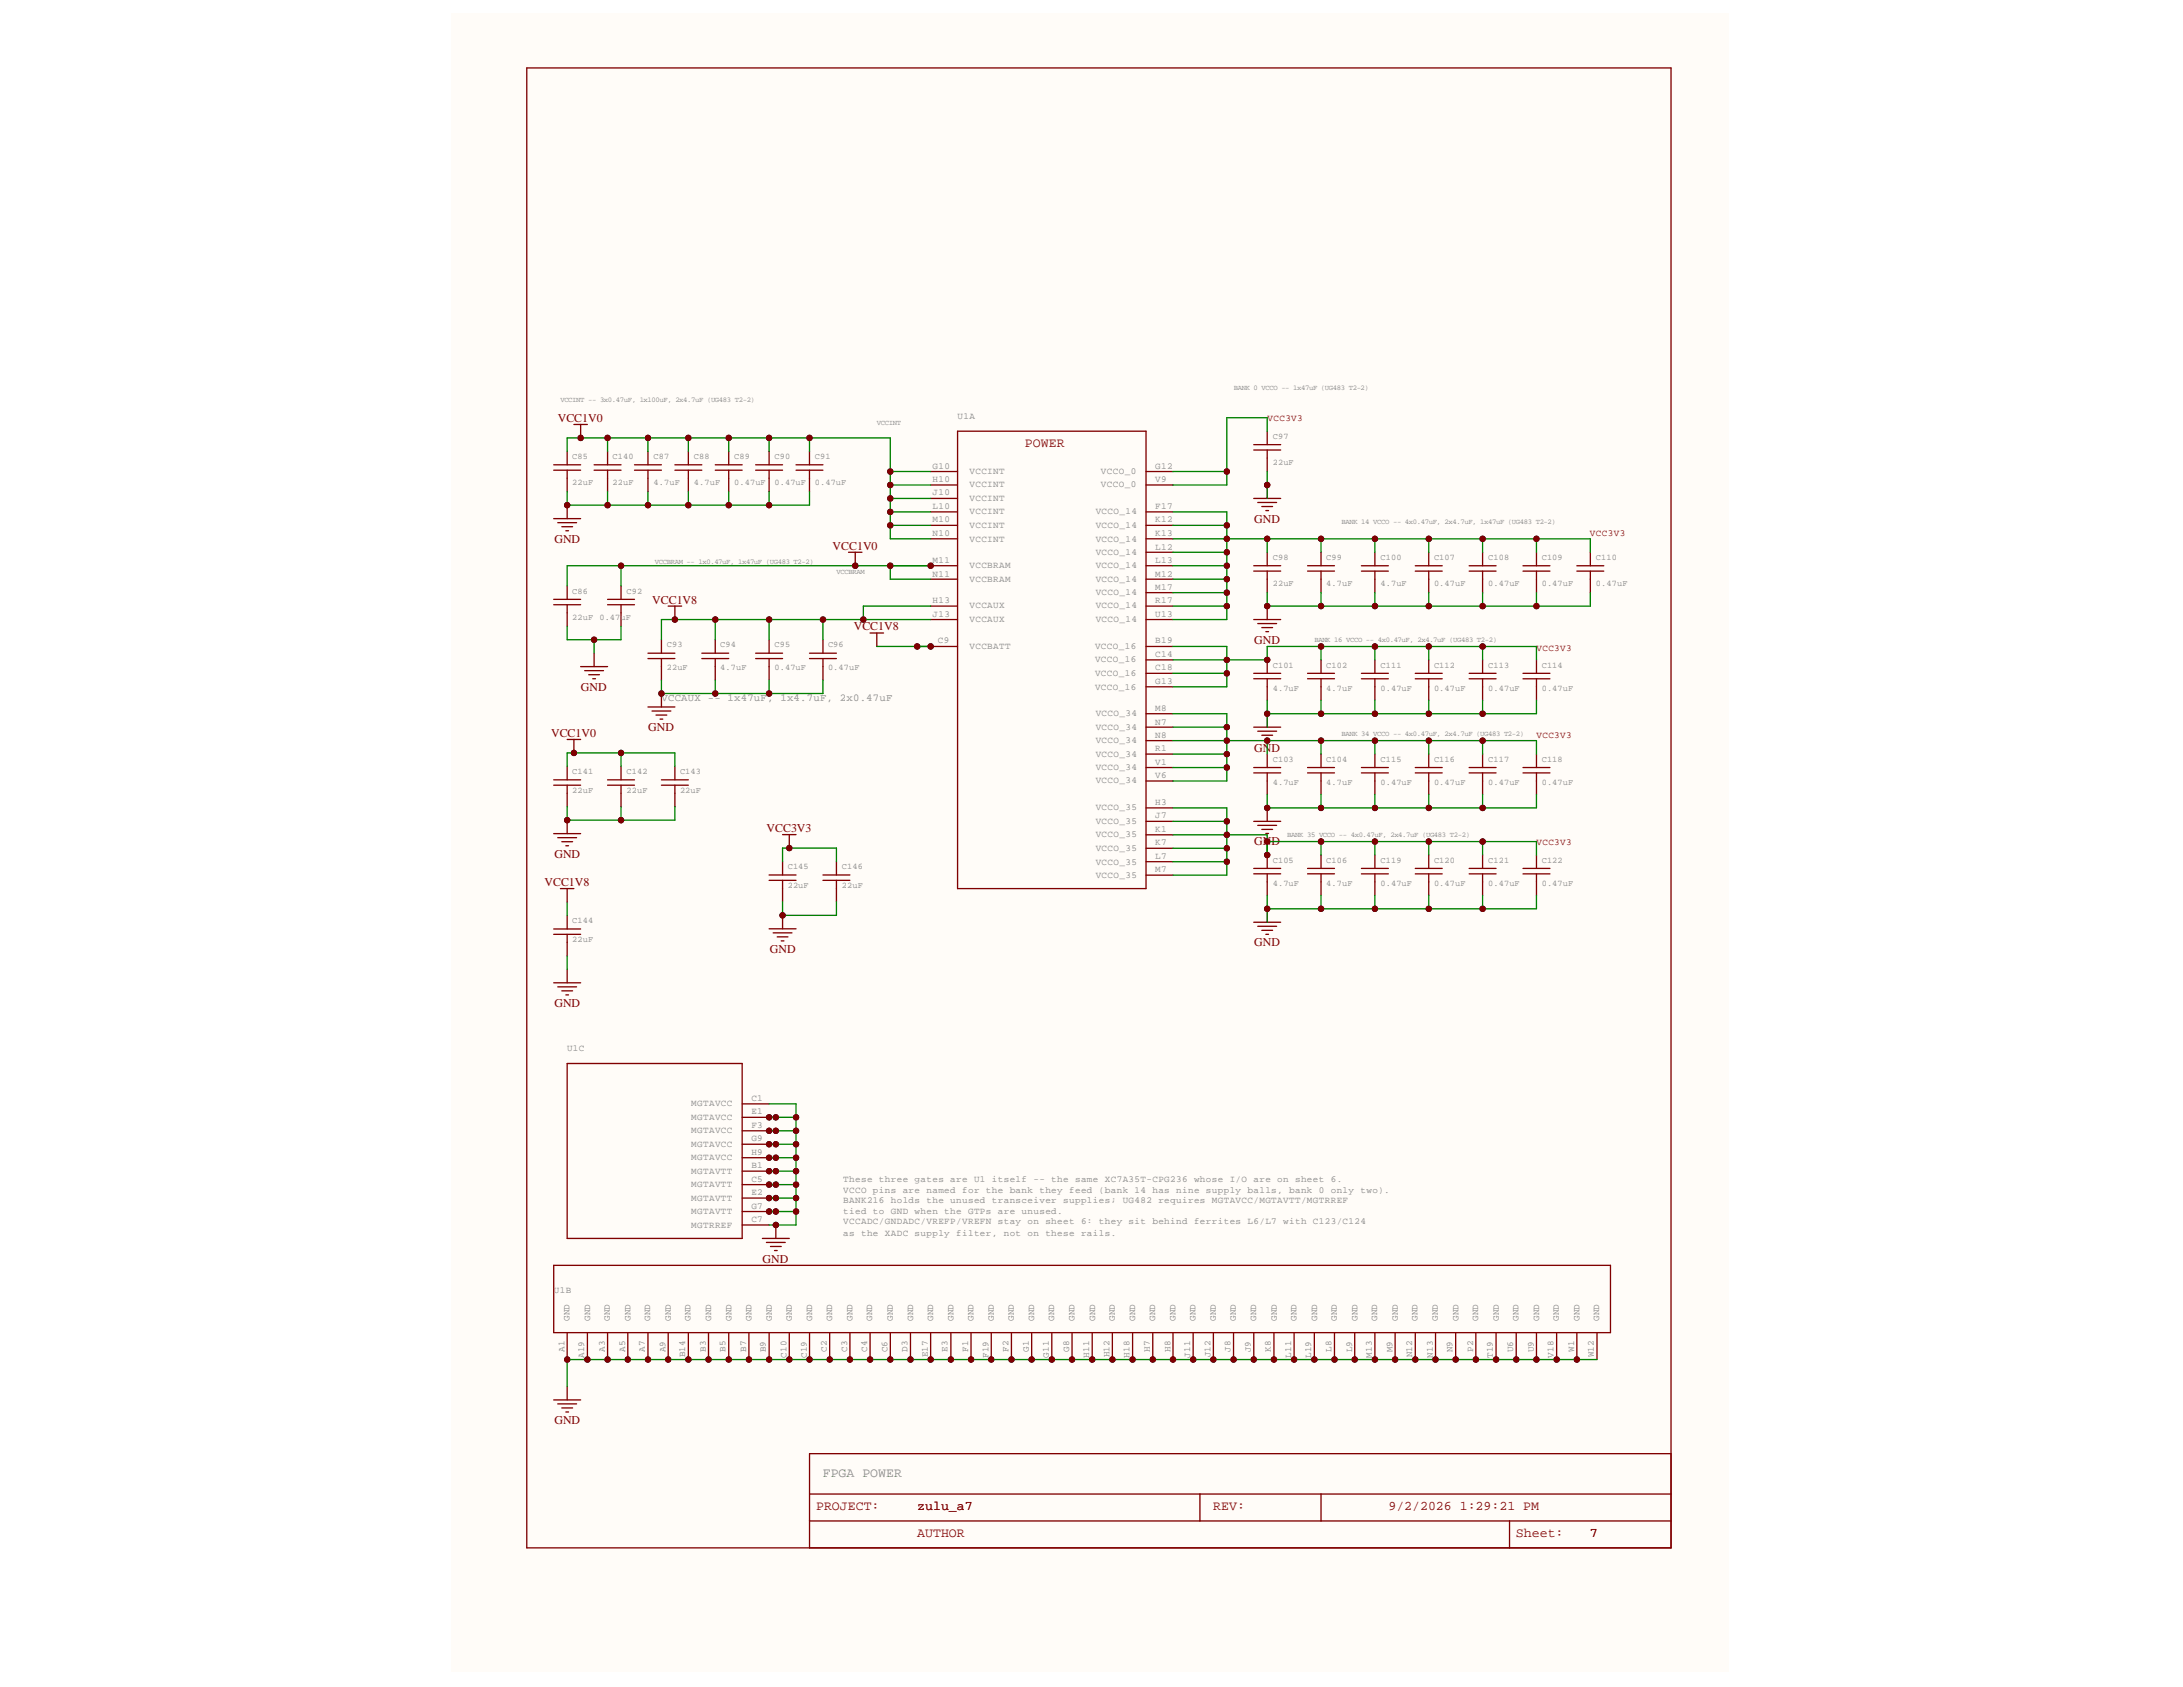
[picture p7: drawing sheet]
<svg xmlns="http://www.w3.org/2000/svg" width="279mm" height="216mm" viewBox="0 0 279 216" stroke-linecap="round" stroke-linejoin="round" font-family="sans-serif">
<defs><g id="words">
<g font-size="1.7" fill="#800000">
<text x="131.2" y="57.2">POWER</text>
<text x="104.5" y="193.3">PROJECT:</text>
<text x="117.4" y="193.3">zulu_a7</text>
<text x="117.4" y="196.7">AUTHOR</text>
<text x="155.3" y="193.3">REV:</text>
<text x="177.7" y="193.3">9/2/2026 1:29:21 PM</text>
<text x="194" y="196.7">Sheet:</text>
<text x="203.5" y="196.7">7</text>
</g>
<text font-size="1.7" fill="#808080" x="105.3" y="189">FPGA POWER</text>
<g font-size="1.5" fill="#800000">
<text x="71.4" y="54">VCC1V0</text>
<text x="71" y="69.5">GND</text>
<text x="106.6" y="70.3">VCC1V0</text>
<text x="160.5" y="66.9">GND</text>
<text x="83.5" y="77.3">VCC1V8</text>
<text x="109.3" y="80.6">VCC1V8</text>
<text x="160.5" y="82.4">GND</text>
<text x="74.3" y="88.4">GND</text>
<text x="70.5" y="94.3">VCC1V0</text>
<text x="83" y="93.6">GND</text>
<text x="160.5" y="96.2">GND</text>
<text x="98.1" y="106.5">VCC3V3</text>
<text x="69.7" y="113.4">VCC1V8</text>
<text x="71" y="109.8">GND</text>
<text x="160.5" y="108.2">GND</text>
<text x="98.5" y="122">GND</text>
<text x="160.5" y="121.1">GND</text>
<text x="71" y="128.9">GND</text>
<text x="97.6" y="161.6">GND</text>
<text x="71" y="182.2">GND</text>
</g>
<text font-size="1.4" fill="#808080" x="84.7" y="89.7">VCCAUX -- 1x47uF, 1x4.7uF, 2x0.47uF</text>
<g font-size="1.2" fill="#808080">
<text x="122.6" y="53.6">U1A</text>
<text x="119.3" y="60">G10</text>
<text x="119.3" y="61.7">H10</text>
<text x="119.3" y="63.4">J10</text>
<text x="119.3" y="65.2">L10</text>
<text x="124.1" y="60.7">VCCINT</text>
<text x="124.1" y="62.4">VCCINT</text>
<text x="124.1" y="64.2">VCCINT</text>
<text x="124.1" y="65.8">VCCINT</text>
<text x="140.2" y="65.8">VCCO_14</text>
<text x="140.9" y="60.7">VCCO_0</text>
<text x="140.9" y="62.4">VCCO_0</text>
<text x="147.8" y="60">G12</text>
<text x="147.8" y="61.7">V9</text>
<text x="147.8" y="65.2">F17</text>
<text x="119.3" y="66.9">M10</text>
<text x="119.3" y="68.5">N10</text>
<text x="124.1" y="67.5">VCCINT</text>
<text x="124.1" y="69.3">VCCINT</text>
<text x="140.2" y="67.5">VCCO_14</text>
<text x="140.2" y="69.3">VCCO_14</text>
<text x="140.2" y="71">VCCO_14</text>
<text x="147.8" y="66.9">K12</text>
<text x="147.8" y="68.5">K13</text>
<text x="147.8" y="70.3">L12</text>
<text x="119.3" y="72">M11</text>
<text x="119.3" y="73.8">N11</text>
<text x="119.3" y="77.2">H13</text>
<text x="124.1" y="72.7">VCCBRAM</text>
<text x="124.1" y="74.5">VCCBRAM</text>
<text x="124.1" y="77.8">VCCAUX</text>
<text x="140.2" y="72.7">VCCO_14</text>
<text x="140.2" y="74.5">VCCO_14</text>
<text x="140.2" y="76.2">VCCO_14</text>
<text x="140.2" y="77.8">VCCO_14</text>
<text x="147.8" y="72">L13</text>
<text x="147.8" y="73.8">M12</text>
<text x="147.8" y="75.5">M17</text>
<text x="147.8" y="77.2">R17</text>
<text x="119.3" y="78.9">J13</text>
<text x="120" y="82.3">C9</text>
<text x="124.1" y="79.6">VCCAUX</text>
<text x="124.1" y="83.1">VCCBATT</text>
<text x="140.2" y="83.1">VCCO_16</text>
<text x="140.2" y="79.6">VCCO_14</text>
<text x="147.8" y="78.9">U13</text>
<text x="147.8" y="82.3">B19</text>
<text x="140.2" y="84.8">VCCO_16</text>
<text x="140.2" y="86.5">VCCO_16</text>
<text x="140.2" y="88.2">VCCO_16</text>
<text x="147.8" y="84.1">C14</text>
<text x="147.8" y="85.8">C18</text>
<text x="147.8" y="87.6">G13</text>
<text x="140.2" y="91.6">VCCO_34</text>
<text x="140.2" y="93.4">VCCO_34</text>
<text x="140.2" y="95.1">VCCO_34</text>
<text x="147.8" y="90.9">M8</text>
<text x="147.8" y="92.7">N7</text>
<text x="147.8" y="94.4">N8</text>
<text x="140.2" y="96.9">VCCO_34</text>
<text x="140.2" y="98.6">VCCO_34</text>
<text x="140.2" y="100.2">VCCO_34</text>
<text x="147.8" y="96.1">R1</text>
<text x="147.8" y="97.9">V1</text>
<text x="147.8" y="99.6">V6</text>
<text x="140.2" y="103.7">VCCO_35</text>
<text x="140.2" y="105.4">VCCO_35</text>
<text x="140.2" y="107.2">VCCO_35</text>
<text x="147.8" y="103">H3</text>
<text x="147.8" y="104.7">J7</text>
<text x="147.8" y="106.5">K1</text>
<text x="140.2" y="108.9">VCCO_35</text>
<text x="140.2" y="110.6">VCCO_35</text>
<text x="140.2" y="112.3">VCCO_35</text>
<text x="147.8" y="108.2">K7</text>
<text x="147.8" y="109.9">L7</text>
<text x="147.8" y="111.7">M7</text>
<text x="72.6" y="134.6">U1C</text>
<text x="88.5" y="141.6">MGTAVCC</text>
<text x="88.5" y="143.4">MGTAVCC</text>
<text x="96.2" y="140.9">C1</text>
<text x="96.2" y="142.6">E1</text>
<text x="88.5" y="145">MGTAVCC</text>
<text x="88.5" y="146.7">MGTAVCC</text>
<text x="88.5" y="148.5">MGTAVCC</text>
<text x="96.2" y="144.4">F3</text>
<text x="96.2" y="146.1">G9</text>
<text x="96.2" y="147.8">H9</text>
<text x="96.2" y="149.5">B1</text>
<text x="88.5" y="150.2">MGTAVTT</text>
<text x="88.5" y="151.9">MGTAVTT</text>
<text x="88.5" y="153.7">MGTAVTT</text>
<text x="88.5" y="155.4">MGTAVTT</text>
<text x="96.2" y="151.2">C5</text>
<text x="96.2" y="153">E2</text>
<text x="96.2" y="154.7">G7</text>
<text x="107.9" y="151.2">These three gates are U1 itself -- the same XC7A35T-CPG236 whose I/O are on sheet 6.</text>
<text x="107.9" y="152.7">VCCO pins are named for the bank they feed (bank 14 has nine supply balls, bank 0 only two).</text>
<text x="107.9" y="154">BANK216 holds the unused transceiver supplies; UG482 requires MGTAVCC/MGTAVTT/MGTRREF</text>
<text x="107.9" y="155.4">tied to GND when the GTPs are unused.</text>
<text x="88.5" y="157.1">MGTRREF</text>
<text x="96.2" y="156.4">C7</text>
<text x="107.9" y="156.7">VCCADC/GNDADC/VREFP/VREFN stay on sheet 6: they sit behind ferrites L6/L7 with C123/C124</text>
<text x="107.9" y="158.1">as the XADC supply filter, not on these rails.</text>
<text x="70.9" y="165.5">U1B</text>
<text x="72.2" y="173" transform="rotate(-90 72.2 173)">A1</text>
<text x="72.9" y="169" transform="rotate(-90 72.9 169)">GND</text>
<text x="74.8" y="173.8" transform="rotate(-90 74.8 173.8)">A19</text>
<text x="75.5" y="169" transform="rotate(-90 75.5 169)">GND</text>
<text x="77.4" y="173" transform="rotate(-90 77.4 173)">A3</text>
<text x="78.1" y="169" transform="rotate(-90 78.1 169)">GND</text>
<text x="80" y="173" transform="rotate(-90 80 173)">A5</text>
<text x="80.7" y="169" transform="rotate(-90 80.7 169)">GND</text>
<text x="82.6" y="173" transform="rotate(-90 82.6 173)">A7</text>
<text x="83.2" y="169" transform="rotate(-90 83.2 169)">GND</text>
<text x="85.2" y="173" transform="rotate(-90 85.2 173)">A9</text>
<text x="85.8" y="169" transform="rotate(-90 85.8 169)">GND</text>
<text x="87.7" y="173.7" transform="rotate(-90 87.7 173.7)">B14</text>
<text x="88.4" y="169" transform="rotate(-90 88.4 169)">GND</text>
<text x="90.3" y="173" transform="rotate(-90 90.3 173)">B3</text>
<text x="91" y="169" transform="rotate(-90 91 169)">GND</text>
<text x="92.9" y="173" transform="rotate(-90 92.9 173)">B5</text>
<text x="93.6" y="169" transform="rotate(-90 93.6 169)">GND</text>
<text x="95.5" y="173" transform="rotate(-90 95.5 173)">B7</text>
<text x="96.2" y="169" transform="rotate(-90 96.2 169)">GND</text>
<text x="98" y="173" transform="rotate(-90 98 173)">B9</text>
<text x="98.8" y="169" transform="rotate(-90 98.8 169)">GND</text>
<text x="100.7" y="173.8" transform="rotate(-90 100.7 173.8)">C10</text>
<text x="101.3" y="169" transform="rotate(-90 101.3 169)">GND</text>
<text x="103.3" y="173.8" transform="rotate(-90 103.3 173.8)">C19</text>
<text x="103.9" y="169" transform="rotate(-90 103.9 169)">GND</text>
<text x="105.8" y="173" transform="rotate(-90 105.8 173)">C2</text>
<text x="106.5" y="169" transform="rotate(-90 106.5 169)">GND</text>
<text x="108.4" y="173" transform="rotate(-90 108.4 173)">C3</text>
<text x="109.1" y="169" transform="rotate(-90 109.1 169)">GND</text>
<text x="111" y="173" transform="rotate(-90 111 173)">C4</text>
<text x="111.6" y="169" transform="rotate(-90 111.6 169)">GND</text>
<text x="113.6" y="173" transform="rotate(-90 113.6 173)">C6</text>
<text x="114.3" y="169" transform="rotate(-90 114.3 169)">GND</text>
<text x="116.1" y="173" transform="rotate(-90 116.1 173)">D3</text>
<text x="116.9" y="169" transform="rotate(-90 116.9 169)">GND</text>
<text x="118.8" y="173.7" transform="rotate(-90 118.8 173.7)">E17</text>
<text x="119.4" y="169" transform="rotate(-90 119.4 169)">GND</text>
<text x="121.3" y="173" transform="rotate(-90 121.3 173)">E3</text>
<text x="122" y="169" transform="rotate(-90 122 169)">GND</text>
<text x="123.9" y="173" transform="rotate(-90 123.9 173)">F1</text>
<text x="124.6" y="169" transform="rotate(-90 124.6 169)">GND</text>
<text x="126.5" y="173.8" transform="rotate(-90 126.5 173.8)">F19</text>
<text x="127.2" y="169" transform="rotate(-90 127.2 169)">GND</text>
<text x="129.1" y="173" transform="rotate(-90 129.1 173)">F2</text>
<text x="129.7" y="169" transform="rotate(-90 129.7 169)">GND</text>
<text x="131.7" y="173" transform="rotate(-90 131.7 173)">G1</text>
<text x="132.4" y="169" transform="rotate(-90 132.4 169)">GND</text>
<text x="134.2" y="173.8" transform="rotate(-90 134.2 173.8)">G11</text>
<text x="134.9" y="169" transform="rotate(-90 134.9 169)">GND</text>
<text x="136.9" y="173" transform="rotate(-90 136.9 173)">G8</text>
<text x="137.5" y="169" transform="rotate(-90 137.5 169)">GND</text>
<text x="139.4" y="173.8" transform="rotate(-90 139.4 173.8)">H11</text>
<text x="140.2" y="169" transform="rotate(-90 140.2 169)">GND</text>
<text x="142" y="173.7" transform="rotate(-90 142 173.7)">H12</text>
<text x="142.7" y="169" transform="rotate(-90 142.7 169)">GND</text>
<text x="144.5" y="173.8" transform="rotate(-90 144.5 173.8)">H18</text>
<text x="145.3" y="169" transform="rotate(-90 145.3 169)">GND</text>
<text x="147.2" y="173" transform="rotate(-90 147.2 173)">H7</text>
<text x="147.8" y="169" transform="rotate(-90 147.8 169)">GND</text>
<text x="149.8" y="173" transform="rotate(-90 149.8 173)">H8</text>
<text x="150.5" y="169" transform="rotate(-90 150.5 169)">GND</text>
<text x="152.3" y="173.8" transform="rotate(-90 152.3 173.8)">J11</text>
<text x="153" y="169" transform="rotate(-90 153 169)">GND</text>
<text x="155" y="173.7" transform="rotate(-90 155 173.7)">J12</text>
<text x="155.6" y="169" transform="rotate(-90 155.6 169)">GND</text>
<text x="157.5" y="173" transform="rotate(-90 157.5 173)">J8</text>
<text x="158.2" y="169" transform="rotate(-90 158.2 169)">GND</text>
<text x="160.1" y="173" transform="rotate(-90 160.1 173)">J9</text>
<text x="160.8" y="169" transform="rotate(-90 160.8 169)">GND</text>
<text x="162.6" y="173" transform="rotate(-90 162.6 173)">K8</text>
<text x="163.4" y="169" transform="rotate(-90 163.4 169)">GND</text>
<text x="165.3" y="173.8" transform="rotate(-90 165.3 173.8)">L11</text>
<text x="165.9" y="169" transform="rotate(-90 165.9 169)">GND</text>
<text x="167.8" y="173.8" transform="rotate(-90 167.8 173.8)">L19</text>
<text x="168.6" y="169" transform="rotate(-90 168.6 169)">GND</text>
<text x="170.4" y="173" transform="rotate(-90 170.4 173)">L8</text>
<text x="171.1" y="169" transform="rotate(-90 171.1 169)">GND</text>
<text x="173.1" y="173" transform="rotate(-90 173.1 173)">L9</text>
<text x="173.7" y="169" transform="rotate(-90 173.7 169)">GND</text>
<text x="175.6" y="173.8" transform="rotate(-90 175.6 173.8)">M13</text>
<text x="176.3" y="169" transform="rotate(-90 176.3 169)">GND</text>
<text x="178.2" y="173" transform="rotate(-90 178.2 173)">M9</text>
<text x="178.9" y="169" transform="rotate(-90 178.9 169)">GND</text>
<text x="180.7" y="173.7" transform="rotate(-90 180.7 173.7)">N12</text>
<text x="181.4" y="169" transform="rotate(-90 181.4 169)">GND</text>
<text x="183.4" y="173.8" transform="rotate(-90 183.4 173.8)">N13</text>
<text x="184" y="169" transform="rotate(-90 184 169)">GND</text>
<text x="185.9" y="173" transform="rotate(-90 185.9 173)">N9</text>
<text x="186.7" y="169" transform="rotate(-90 186.7 169)">GND</text>
<text x="188.5" y="173" transform="rotate(-90 188.5 173)">P2</text>
<text x="189.2" y="169" transform="rotate(-90 189.2 169)">GND</text>
<text x="191.1" y="173.8" transform="rotate(-90 191.1 173.8)">T19</text>
<text x="191.8" y="169" transform="rotate(-90 191.8 169)">GND</text>
<text x="193.7" y="173" transform="rotate(-90 193.7 173)">U6</text>
<text x="194.4" y="169" transform="rotate(-90 194.4 169)">GND</text>
<text x="196.3" y="173" transform="rotate(-90 196.3 173)">U9</text>
<text x="197" y="169" transform="rotate(-90 197 169)">GND</text>
<text x="198.8" y="173.8" transform="rotate(-90 198.8 173.8)">V18</text>
<text x="199.5" y="169" transform="rotate(-90 199.5 169)">GND</text>
<text x="201.5" y="173" transform="rotate(-90 201.5 173)">W1</text>
<text x="202.1" y="169" transform="rotate(-90 202.1 169)">GND</text>
<text x="204" y="173.7" transform="rotate(-90 204 173.7)">W12</text>
<text x="204.7" y="169" transform="rotate(-90 204.7 169)">GND</text>
</g>
<g font-size="1.2" fill="#800000">
<text x="162.2" y="53.9">VCC3V3</text>
<text x="203.5" y="68.5">VCC3V3</text>
<text x="196.7" y="83.3">VCC3V3</text>
<text x="196.7" y="94.4">VCC3V3</text>
<text x="196.7" y="108.2">VCC3V3</text>
</g>
<g font-size="1.1" fill="#808080">
<text x="73.2" y="58.7">C85</text>
<text x="78.4" y="58.7">C140</text>
<text x="83.7" y="58.7">C87</text>
<text x="88.8" y="58.7">C88</text>
<text x="94" y="58.7">C89</text>
<text x="99.1" y="58.7">C90</text>
<text x="104.3" y="58.7">C91</text>
<text x="162.9" y="56.1">C97</text>
<text x="162.9" y="59.5">22uF</text>
<text x="73.2" y="62">22uF</text>
<text x="78.4" y="62">22uF</text>
<text x="83.7" y="62">4.7uF</text>
<text x="88.8" y="62">4.7uF</text>
<text x="94" y="62">0.47uF</text>
<text x="99.1" y="62">0.47uF</text>
<text x="104.3" y="62">0.47uF</text>
<text x="162.9" y="71.7">C98</text>
<text x="169.8" y="71.7">C99</text>
<text x="176.7" y="71.7">C100</text>
<text x="183.5" y="71.7">C107</text>
<text x="190.5" y="71.7">C108</text>
<text x="197.3" y="71.7">C109</text>
<text x="204.3" y="71.7">C110</text>
<text x="73.2" y="76">C86</text>
<text x="80.2" y="76">C92</text>
<text x="162.9" y="75.1">22uF</text>
<text x="169.8" y="75.1">4.7uF</text>
<text x="176.7" y="75.1">4.7uF</text>
<text x="183.5" y="75.1">0.47uF</text>
<text x="190.5" y="75.1">0.47uF</text>
<text x="197.3" y="75.1">0.47uF</text>
<text x="204.3" y="75.1">0.47uF</text>
<text x="73.2" y="79.3">22uF</text>
<text x="76.7" y="79.3">0.47uF</text>
<text x="85.3" y="82.8">C93</text>
<text x="92.2" y="82.8">C94</text>
<text x="99.1" y="82.8">C95</text>
<text x="106" y="82.8">C96</text>
<text x="85.3" y="85.8">22uF</text>
<text x="92.2" y="85.8">4.7uF</text>
<text x="99.1" y="85.8">0.47uF</text>
<text x="106" y="85.8">0.47uF</text>
<text x="162.9" y="85.5">C101</text>
<text x="162.9" y="88.4">4.7uF</text>
<text x="169.8" y="85.5">C102</text>
<text x="169.8" y="88.4">4.7uF</text>
<text x="176.7" y="85.5">C111</text>
<text x="176.7" y="88.4">0.47uF</text>
<text x="183.5" y="85.5">C112</text>
<text x="183.5" y="88.4">0.47uF</text>
<text x="190.5" y="85.5">C113</text>
<text x="190.5" y="88.4">0.47uF</text>
<text x="197.3" y="85.5">C114</text>
<text x="197.3" y="88.4">0.47uF</text>
<text x="73.2" y="99.1">C141</text>
<text x="73.2" y="101.5">22uF</text>
<text x="80.2" y="99.1">C142</text>
<text x="80.2" y="101.5">22uF</text>
<text x="87" y="99.1">C143</text>
<text x="87" y="101.5">22uF</text>
<text x="162.9" y="97.5">C103</text>
<text x="162.9" y="100.5">4.7uF</text>
<text x="169.8" y="97.5">C104</text>
<text x="169.8" y="100.5">4.7uF</text>
<text x="176.7" y="97.5">C115</text>
<text x="176.7" y="100.5">0.47uF</text>
<text x="183.5" y="97.5">C116</text>
<text x="183.5" y="100.5">0.47uF</text>
<text x="190.5" y="97.5">C117</text>
<text x="190.5" y="100.5">0.47uF</text>
<text x="197.3" y="97.5">C118</text>
<text x="197.3" y="100.5">0.47uF</text>
<text x="100.8" y="111.2">C145</text>
<text x="100.8" y="113.7">22uF</text>
<text x="107.8" y="111.2">C146</text>
<text x="107.8" y="113.7">22uF</text>
<text x="162.9" y="110.4">C105</text>
<text x="162.9" y="113.4">4.7uF</text>
<text x="169.8" y="110.4">C106</text>
<text x="169.8" y="113.4">4.7uF</text>
<text x="176.7" y="110.4">C119</text>
<text x="176.7" y="113.4">0.47uF</text>
<text x="183.5" y="110.4">C120</text>
<text x="183.5" y="113.4">0.47uF</text>
<text x="190.5" y="110.4">C121</text>
<text x="190.5" y="113.4">0.47uF</text>
<text x="197.3" y="110.4">C122</text>
<text x="197.3" y="113.4">0.47uF</text>
<text x="73.2" y="118.2">C144</text>
<text x="73.2" y="120.6">22uF</text>
</g>
<g font-size=".9" fill="#808080">
<text x="71.7" y="51.5">VCCINT -- 3x0.47uF, 1x100uF, 2x4.7uF (UG483 T2-2)</text>
<text x="157.9" y="49.9">BANK 0 VCCO -- 1x47uF (UG483 T2-2)</text>
<text x="112.2" y="54.4">VCCINT</text>
<text x="171.7" y="67.1">BANK 14 VCCO -- 4x0.47uF, 2x4.7uF, 1x47uF (UG483 T2-2)</text>
<text x="83.8" y="72.2">VCCBRAM -- 1x0.47uF, 1x47uF (UG483 T2-2)</text>
<text x="107.1" y="73.5">VCCBRAM</text>
<text x="168.2" y="82.2">BANK 16 VCCO -- 4x0.47uF, 2x4.7uF (UG483 T2-2)</text>
<text x="171.7" y="94.2">BANK 34 VCCO -- 4x0.47uF, 2x4.7uF (UG483 T2-2)</text>
<text x="164.8" y="107.2">BANK 35 VCCO -- 4x0.47uF, 2x4.7uF (UG483 T2-2)</text>
</g>
</g></defs>
<g fill="#fffcf8">
<path d="M57.8 1.6h163.5v212.3h-163.5z" fill-rule="evenodd"/>
<path d="M57.8 1.6h163.5v212.3h-163.5z" fill-rule="evenodd"/>
</g>
<circle cx="72.6" cy="174" r=".34" fill="#000080"/>
<circle cx="72.6" cy="174" r=".34" fill="none" stroke="#000080" stroke-width=".13"/>
<circle cx="72.6" cy="105" r=".34" fill="#000080"/>
<circle cx="72.6" cy="105" r=".34" fill="none" stroke="#000080" stroke-width=".13"/>
<circle cx="72.6" cy="64.7" r=".34" fill="#000080"/>
<circle cx="72.6" cy="64.7" r=".34" fill="none" stroke="#000080" stroke-width=".13"/>
<circle cx="73.5" cy="96.4" r=".34" fill="#000080"/>
<circle cx="73.5" cy="96.4" r=".34" fill="none" stroke="#000080" stroke-width=".13"/>
<circle cx="74.3" cy="56" r=".34" fill="#000080"/>
<circle cx="74.3" cy="56" r=".34" fill="none" stroke="#000080" stroke-width=".13"/>
<circle cx="75.2" cy="174" r=".35" fill="#000080"/>
<circle cx="75.2" cy="174" r=".35" fill="none" stroke="#000080" stroke-width=".13"/>
<circle cx="76" cy="81.9" r=".34" fill="#000080"/>
<circle cx="76" cy="81.9" r=".34" fill="none" stroke="#000080" stroke-width=".13"/>
<circle cx="77.8" cy="174" r=".34" fill="#000080"/>
<circle cx="77.8" cy="174" r=".34" fill="none" stroke="#000080" stroke-width=".13"/>
<circle cx="77.8" cy="64.7" r=".34" fill="#000080"/>
<circle cx="77.8" cy="64.7" r=".34" fill="none" stroke="#000080" stroke-width=".13"/>
<circle cx="77.8" cy="56" r=".34" fill="#000080"/>
<circle cx="77.8" cy="56" r=".34" fill="none" stroke="#000080" stroke-width=".13"/>
<circle cx="79.5" cy="105" r=".34" fill="#000080"/>
<circle cx="79.5" cy="105" r=".34" fill="none" stroke="#000080" stroke-width=".13"/>
<circle cx="79.5" cy="96.4" r=".34" fill="#000080"/>
<circle cx="79.5" cy="96.4" r=".34" fill="none" stroke="#000080" stroke-width=".13"/>
<circle cx="79.5" cy="72.4" r=".34" fill="#000080"/>
<circle cx="79.5" cy="72.4" r=".34" fill="none" stroke="#000080" stroke-width=".13"/>
<circle cx="80.3" cy="174" r=".35" fill="#000080"/>
<circle cx="80.3" cy="174" r=".35" fill="none" stroke="#000080" stroke-width=".13"/>
<circle cx="82.9" cy="174" r=".34" fill="#000080"/>
<circle cx="82.9" cy="174" r=".34" fill="none" stroke="#000080" stroke-width=".13"/>
<circle cx="82.9" cy="64.7" r=".34" fill="#000080"/>
<circle cx="82.9" cy="64.7" r=".34" fill="none" stroke="#000080" stroke-width=".13"/>
<circle cx="82.9" cy="56" r=".34" fill="#000080"/>
<circle cx="82.9" cy="56" r=".34" fill="none" stroke="#000080" stroke-width=".13"/>
<circle cx="84.7" cy="88.8" r=".34" fill="#000080"/>
<circle cx="84.7" cy="88.8" r=".34" fill="none" stroke="#000080" stroke-width=".13"/>
<circle cx="85.5" cy="174" r=".35" fill="#000080"/>
<circle cx="85.5" cy="174" r=".35" fill="none" stroke="#000080" stroke-width=".13"/>
<circle cx="86.4" cy="79.3" r=".35" fill="#000080"/>
<circle cx="86.4" cy="79.3" r=".35" fill="none" stroke="#000080" stroke-width=".13"/>
<circle cx="88.1" cy="174" r=".35" fill="#000080"/>
<circle cx="88.1" cy="174" r=".35" fill="none" stroke="#000080" stroke-width=".13"/>
<circle cx="88.1" cy="64.7" r=".35" fill="#000080"/>
<circle cx="88.1" cy="64.7" r=".35" fill="none" stroke="#000080" stroke-width=".13"/>
<circle cx="88.1" cy="56" r=".35" fill="#000080"/>
<circle cx="88.1" cy="56" r=".35" fill="none" stroke="#000080" stroke-width=".13"/>
<circle cx="90.7" cy="174" r=".34" fill="#000080"/>
<circle cx="90.7" cy="174" r=".34" fill="none" stroke="#000080" stroke-width=".13"/>
<circle cx="91.5" cy="88.8" r=".34" fill="#000080"/>
<circle cx="91.5" cy="88.8" r=".34" fill="none" stroke="#000080" stroke-width=".13"/>
<circle cx="91.5" cy="79.3" r=".34" fill="#000080"/>
<circle cx="91.5" cy="79.3" r=".34" fill="none" stroke="#000080" stroke-width=".13"/>
<circle cx="93.3" cy="174" r=".35" fill="#000080"/>
<circle cx="93.3" cy="174" r=".35" fill="none" stroke="#000080" stroke-width=".13"/>
<circle cx="93.3" cy="64.7" r=".34" fill="#000080"/>
<circle cx="93.3" cy="64.7" r=".34" fill="none" stroke="#000080" stroke-width=".13"/>
<circle cx="93.3" cy="56" r=".35" fill="#000080"/>
<circle cx="93.3" cy="56" r=".35" fill="none" stroke="#000080" stroke-width=".13"/>
<circle cx="95.9" cy="174" r=".34" fill="#000080"/>
<circle cx="95.9" cy="174" r=".34" fill="none" stroke="#000080" stroke-width=".13"/>
<circle cx="98.4" cy="174" r=".35" fill="#000080"/>
<circle cx="98.4" cy="174" r=".35" fill="none" stroke="#000080" stroke-width=".13"/>
<circle cx="98.4" cy="155" r=".34" fill="#000080"/>
<circle cx="98.4" cy="155" r=".34" fill="none" stroke="#000080" stroke-width=".13"/>
<circle cx="98.4" cy="153.3" r=".34" fill="#000080"/>
<circle cx="98.4" cy="153.3" r=".34" fill="none" stroke="#000080" stroke-width=".13"/>
<circle cx="98.4" cy="151.6" r=".34" fill="#000080"/>
<circle cx="98.4" cy="151.6" r=".34" fill="none" stroke="#000080" stroke-width=".13"/>
<circle cx="98.4" cy="149.9" r=".34" fill="#000080"/>
<circle cx="98.4" cy="149.9" r=".34" fill="none" stroke="#000080" stroke-width=".13"/>
<circle cx="98.4" cy="148.2" r=".34" fill="#000080"/>
<circle cx="98.4" cy="148.2" r=".34" fill="none" stroke="#000080" stroke-width=".13"/>
<circle cx="98.4" cy="146.4" r=".34" fill="#000080"/>
<circle cx="98.4" cy="146.4" r=".34" fill="none" stroke="#000080" stroke-width=".13"/>
<circle cx="98.4" cy="144.7" r=".34" fill="#000080"/>
<circle cx="98.4" cy="144.7" r=".34" fill="none" stroke="#000080" stroke-width=".13"/>
<circle cx="98.4" cy="143" r=".34" fill="#000080"/>
<circle cx="98.4" cy="143" r=".34" fill="none" stroke="#000080" stroke-width=".13"/>
<circle cx="98.4" cy="88.8" r=".34" fill="#000080"/>
<circle cx="98.4" cy="88.8" r=".34" fill="none" stroke="#000080" stroke-width=".13"/>
<circle cx="98.4" cy="79.3" r=".34" fill="#000080"/>
<circle cx="98.4" cy="79.3" r=".34" fill="none" stroke="#000080" stroke-width=".13"/>
<circle cx="98.4" cy="64.7" r=".34" fill="#000080"/>
<circle cx="98.4" cy="64.7" r=".34" fill="none" stroke="#000080" stroke-width=".13"/>
<circle cx="98.4" cy="56" r=".34" fill="#000080"/>
<circle cx="98.4" cy="56" r=".34" fill="none" stroke="#000080" stroke-width=".13"/>
<circle cx="99.3" cy="156.8" r=".34" fill="#000080"/>
<circle cx="99.3" cy="156.8" r=".34" fill="none" stroke="#000080" stroke-width=".13"/>
<circle cx="99.3" cy="155" r=".34" fill="#000080"/>
<circle cx="99.3" cy="155" r=".34" fill="none" stroke="#000080" stroke-width=".13"/>
<circle cx="99.3" cy="153.3" r=".34" fill="#000080"/>
<circle cx="99.3" cy="153.3" r=".34" fill="none" stroke="#000080" stroke-width=".13"/>
<circle cx="99.3" cy="151.6" r=".34" fill="#000080"/>
<circle cx="99.3" cy="151.6" r=".34" fill="none" stroke="#000080" stroke-width=".13"/>
<circle cx="99.3" cy="149.9" r=".34" fill="#000080"/>
<circle cx="99.3" cy="149.9" r=".34" fill="none" stroke="#000080" stroke-width=".13"/>
<circle cx="99.3" cy="148.2" r=".34" fill="#000080"/>
<circle cx="99.3" cy="148.2" r=".34" fill="none" stroke="#000080" stroke-width=".13"/>
<circle cx="99.3" cy="146.4" r=".34" fill="#000080"/>
<circle cx="99.3" cy="146.4" r=".34" fill="none" stroke="#000080" stroke-width=".13"/>
<circle cx="99.3" cy="144.7" r=".34" fill="#000080"/>
<circle cx="99.3" cy="144.7" r=".34" fill="none" stroke="#000080" stroke-width=".13"/>
<circle cx="99.3" cy="143" r=".34" fill="#000080"/>
<circle cx="99.3" cy="143" r=".34" fill="none" stroke="#000080" stroke-width=".13"/>
<circle cx="100.2" cy="117.1" r=".34" fill="#000080"/>
<circle cx="100.2" cy="117.1" r=".34" fill="none" stroke="#000080" stroke-width=".13"/>
<circle cx="101" cy="174" r=".34" fill="#000080"/>
<circle cx="101" cy="174" r=".34" fill="none" stroke="#000080" stroke-width=".13"/>
<circle cx="101" cy="108.5" r=".34" fill="#000080"/>
<circle cx="101" cy="108.5" r=".34" fill="none" stroke="#000080" stroke-width=".13"/>
<circle cx="101.9" cy="155" r=".34" fill="#000080"/>
<circle cx="101.9" cy="155" r=".34" fill="none" stroke="#000080" stroke-width=".13"/>
<circle cx="101.9" cy="153.3" r=".34" fill="#000080"/>
<circle cx="101.9" cy="153.3" r=".34" fill="none" stroke="#000080" stroke-width=".13"/>
<circle cx="101.9" cy="151.6" r=".34" fill="#000080"/>
<circle cx="101.9" cy="151.6" r=".34" fill="none" stroke="#000080" stroke-width=".13"/>
<circle cx="101.9" cy="149.9" r=".34" fill="#000080"/>
<circle cx="101.9" cy="149.9" r=".34" fill="none" stroke="#000080" stroke-width=".13"/>
<circle cx="101.9" cy="148.2" r=".34" fill="#000080"/>
<circle cx="101.9" cy="148.2" r=".34" fill="none" stroke="#000080" stroke-width=".13"/>
<circle cx="101.9" cy="146.4" r=".34" fill="#000080"/>
<circle cx="101.9" cy="146.4" r=".34" fill="none" stroke="#000080" stroke-width=".13"/>
<circle cx="101.9" cy="144.7" r=".34" fill="#000080"/>
<circle cx="101.9" cy="144.7" r=".34" fill="none" stroke="#000080" stroke-width=".13"/>
<circle cx="101.9" cy="143" r=".34" fill="#000080"/>
<circle cx="101.9" cy="143" r=".34" fill="none" stroke="#000080" stroke-width=".13"/>
<circle cx="103.6" cy="174" r=".35" fill="#000080"/>
<circle cx="103.6" cy="174" r=".35" fill="none" stroke="#000080" stroke-width=".13"/>
<circle cx="103.6" cy="56" r=".34" fill="#000080"/>
<circle cx="103.6" cy="56" r=".34" fill="none" stroke="#000080" stroke-width=".13"/>
<circle cx="105.3" cy="79.3" r=".34" fill="#000080"/>
<circle cx="105.3" cy="79.3" r=".34" fill="none" stroke="#000080" stroke-width=".13"/>
<circle cx="106.2" cy="174" r=".34" fill="#000080"/>
<circle cx="106.2" cy="174" r=".34" fill="none" stroke="#000080" stroke-width=".13"/>
<circle cx="108.8" cy="174" r=".35" fill="#000080"/>
<circle cx="108.8" cy="174" r=".35" fill="none" stroke="#000080" stroke-width=".13"/>
<circle cx="109.5" cy="72.4" r=".34" fill="#000080"/>
<circle cx="109.5" cy="72.4" r=".34" fill="none" stroke="#000080" stroke-width=".13"/>
<circle cx="110.5" cy="79.3" r=".35" fill="#000080"/>
<circle cx="110.5" cy="79.3" r=".35" fill="none" stroke="#000080" stroke-width=".13"/>
<circle cx="111.4" cy="174" r=".35" fill="#000080"/>
<circle cx="111.4" cy="174" r=".35" fill="none" stroke="#000080" stroke-width=".13"/>
<circle cx="113.9" cy="174" r=".35" fill="#000080"/>
<circle cx="113.9" cy="174" r=".35" fill="none" stroke="#000080" stroke-width=".13"/>
<circle cx="113.9" cy="72.4" r=".35" fill="#000080"/>
<circle cx="113.9" cy="72.4" r=".35" fill="none" stroke="#000080" stroke-width=".13"/>
<circle cx="113.9" cy="67.2" r=".35" fill="#000080"/>
<circle cx="113.9" cy="67.2" r=".35" fill="none" stroke="#000080" stroke-width=".13"/>
<circle cx="113.9" cy="65.5" r=".35" fill="#000080"/>
<circle cx="113.9" cy="65.5" r=".35" fill="none" stroke="#000080" stroke-width=".13"/>
<circle cx="113.9" cy="63.8" r=".35" fill="#000080"/>
<circle cx="113.9" cy="63.8" r=".35" fill="none" stroke="#000080" stroke-width=".13"/>
<circle cx="113.9" cy="62.1" r=".35" fill="#000080"/>
<circle cx="113.9" cy="62.1" r=".35" fill="none" stroke="#000080" stroke-width=".13"/>
<circle cx="113.9" cy="60.3" r=".35" fill="#000080"/>
<circle cx="113.9" cy="60.3" r=".35" fill="none" stroke="#000080" stroke-width=".13"/>
<circle cx="116.5" cy="174" r=".35" fill="#000080"/>
<circle cx="116.5" cy="174" r=".35" fill="none" stroke="#000080" stroke-width=".13"/>
<circle cx="117.4" cy="82.7" r=".35" fill="#000080"/>
<circle cx="117.4" cy="82.7" r=".35" fill="none" stroke="#000080" stroke-width=".13"/>
<circle cx="119.1" cy="174" r=".34" fill="#000080"/>
<circle cx="119.1" cy="174" r=".34" fill="none" stroke="#000080" stroke-width=".13"/>
<circle cx="119.1" cy="82.7" r=".35" fill="#000080"/>
<circle cx="119.1" cy="82.7" r=".35" fill="none" stroke="#000080" stroke-width=".13"/>
<circle cx="119.1" cy="72.4" r=".34" fill="#000080"/>
<circle cx="119.1" cy="72.4" r=".34" fill="none" stroke="#000080" stroke-width=".13"/>
<circle cx="121.7" cy="174" r=".35" fill="#000080"/>
<circle cx="121.7" cy="174" r=".35" fill="none" stroke="#000080" stroke-width=".13"/>
<circle cx="124.3" cy="174" r=".34" fill="#000080"/>
<circle cx="124.3" cy="174" r=".34" fill="none" stroke="#000080" stroke-width=".13"/>
<circle cx="126.9" cy="174" r=".35" fill="#000080"/>
<circle cx="126.9" cy="174" r=".35" fill="none" stroke="#000080" stroke-width=".13"/>
<circle cx="129.5" cy="174" r=".34" fill="#000080"/>
<circle cx="129.5" cy="174" r=".34" fill="none" stroke="#000080" stroke-width=".13"/>
<circle cx="132" cy="174" r=".35" fill="#000080"/>
<circle cx="132" cy="174" r=".35" fill="none" stroke="#000080" stroke-width=".13"/>
<circle cx="134.6" cy="174" r=".35" fill="#000080"/>
<circle cx="134.6" cy="174" r=".35" fill="none" stroke="#000080" stroke-width=".13"/>
<circle cx="137.2" cy="174" r=".35" fill="#000080"/>
<circle cx="137.2" cy="174" r=".35" fill="none" stroke="#000080" stroke-width=".13"/>
<circle cx="139.8" cy="174" r=".35" fill="#000080"/>
<circle cx="139.8" cy="174" r=".35" fill="none" stroke="#000080" stroke-width=".13"/>
<circle cx="142.4" cy="174" r=".34" fill="#000080"/>
<circle cx="142.4" cy="174" r=".34" fill="none" stroke="#000080" stroke-width=".13"/>
<circle cx="145" cy="174" r=".35" fill="#000080"/>
<circle cx="145" cy="174" r=".35" fill="none" stroke="#000080" stroke-width=".13"/>
<circle cx="147.5" cy="174" r=".34" fill="#000080"/>
<circle cx="147.5" cy="174" r=".34" fill="none" stroke="#000080" stroke-width=".13"/>
<circle cx="150.1" cy="174" r=".35" fill="#000080"/>
<circle cx="150.1" cy="174" r=".35" fill="none" stroke="#000080" stroke-width=".13"/>
<circle cx="152.7" cy="174" r=".34" fill="#000080"/>
<circle cx="152.7" cy="174" r=".34" fill="none" stroke="#000080" stroke-width=".13"/>
<circle cx="155.3" cy="174" r=".35" fill="#000080"/>
<circle cx="155.3" cy="174" r=".35" fill="none" stroke="#000080" stroke-width=".13"/>
<circle cx="157" cy="110.3" r=".34" fill="#000080"/>
<circle cx="157" cy="110.3" r=".34" fill="none" stroke="#000080" stroke-width=".13"/>
<circle cx="157" cy="108.6" r=".34" fill="#000080"/>
<circle cx="157" cy="108.6" r=".34" fill="none" stroke="#000080" stroke-width=".13"/>
<circle cx="157" cy="106.8" r=".34" fill="#000080"/>
<circle cx="157" cy="106.8" r=".34" fill="none" stroke="#000080" stroke-width=".13"/>
<circle cx="157" cy="105.1" r=".34" fill="#000080"/>
<circle cx="157" cy="105.1" r=".34" fill="none" stroke="#000080" stroke-width=".13"/>
<circle cx="157" cy="98.2" r=".34" fill="#000080"/>
<circle cx="157" cy="98.2" r=".34" fill="none" stroke="#000080" stroke-width=".13"/>
<circle cx="157" cy="96.5" r=".34" fill="#000080"/>
<circle cx="157" cy="96.5" r=".34" fill="none" stroke="#000080" stroke-width=".13"/>
<circle cx="157" cy="94.8" r=".34" fill="#000080"/>
<circle cx="157" cy="94.8" r=".34" fill="none" stroke="#000080" stroke-width=".13"/>
<circle cx="157" cy="93.1" r=".34" fill="#000080"/>
<circle cx="157" cy="93.1" r=".34" fill="none" stroke="#000080" stroke-width=".13"/>
<circle cx="157" cy="86.2" r=".34" fill="#000080"/>
<circle cx="157" cy="86.2" r=".34" fill="none" stroke="#000080" stroke-width=".13"/>
<circle cx="157" cy="84.5" r=".34" fill="#000080"/>
<circle cx="157" cy="84.5" r=".34" fill="none" stroke="#000080" stroke-width=".13"/>
<circle cx="157" cy="77.6" r=".34" fill="#000080"/>
<circle cx="157" cy="77.6" r=".34" fill="none" stroke="#000080" stroke-width=".13"/>
<circle cx="157" cy="75.8" r=".34" fill="#000080"/>
<circle cx="157" cy="75.8" r=".34" fill="none" stroke="#000080" stroke-width=".13"/>
<circle cx="157" cy="74.1" r=".34" fill="#000080"/>
<circle cx="157" cy="74.1" r=".34" fill="none" stroke="#000080" stroke-width=".13"/>
<circle cx="157" cy="72.4" r=".34" fill="#000080"/>
<circle cx="157" cy="72.4" r=".34" fill="none" stroke="#000080" stroke-width=".13"/>
<circle cx="157" cy="70.7" r=".34" fill="#000080"/>
<circle cx="157" cy="70.7" r=".34" fill="none" stroke="#000080" stroke-width=".13"/>
<circle cx="157" cy="69" r=".34" fill="#000080"/>
<circle cx="157" cy="69" r=".34" fill="none" stroke="#000080" stroke-width=".13"/>
<circle cx="157" cy="67.2" r=".34" fill="#000080"/>
<circle cx="157" cy="67.2" r=".34" fill="none" stroke="#000080" stroke-width=".13"/>
<circle cx="157" cy="60.3" r=".34" fill="#000080"/>
<circle cx="157" cy="60.3" r=".34" fill="none" stroke="#000080" stroke-width=".13"/>
<circle cx="157.9" cy="174" r=".34" fill="#000080"/>
<circle cx="157.9" cy="174" r=".34" fill="none" stroke="#000080" stroke-width=".13"/>
<circle cx="160.5" cy="174" r=".35" fill="#000080"/>
<circle cx="160.5" cy="174" r=".35" fill="none" stroke="#000080" stroke-width=".13"/>
<circle cx="162.2" cy="116.3" r=".35" fill="#000080"/>
<circle cx="162.2" cy="116.3" r=".35" fill="none" stroke="#000080" stroke-width=".13"/>
<circle cx="162.2" cy="109.4" r=".35" fill="#000080"/>
<circle cx="162.2" cy="109.4" r=".35" fill="none" stroke="#000080" stroke-width=".13"/>
<circle cx="162.2" cy="107.7" r=".35" fill="#000080"/>
<circle cx="162.2" cy="107.7" r=".35" fill="none" stroke="#000080" stroke-width=".13"/>
<circle cx="162.2" cy="103.4" r=".35" fill="#000080"/>
<circle cx="162.2" cy="103.4" r=".35" fill="none" stroke="#000080" stroke-width=".13"/>
<circle cx="162.2" cy="94.8" r=".35" fill="#000080"/>
<circle cx="162.2" cy="94.8" r=".35" fill="none" stroke="#000080" stroke-width=".13"/>
<circle cx="162.2" cy="91.3" r=".35" fill="#000080"/>
<circle cx="162.2" cy="91.3" r=".35" fill="none" stroke="#000080" stroke-width=".13"/>
<circle cx="162.2" cy="84.5" r=".35" fill="#000080"/>
<circle cx="162.2" cy="84.5" r=".35" fill="none" stroke="#000080" stroke-width=".13"/>
<circle cx="162.2" cy="77.6" r=".35" fill="#000080"/>
<circle cx="162.2" cy="77.6" r=".35" fill="none" stroke="#000080" stroke-width=".13"/>
<circle cx="162.2" cy="69" r=".35" fill="#000080"/>
<circle cx="162.2" cy="69" r=".35" fill="none" stroke="#000080" stroke-width=".13"/>
<circle cx="162.2" cy="62.1" r=".35" fill="#000080"/>
<circle cx="162.2" cy="62.1" r=".35" fill="none" stroke="#000080" stroke-width=".13"/>
<circle cx="163" cy="174" r=".35" fill="#000080"/>
<circle cx="163" cy="174" r=".35" fill="none" stroke="#000080" stroke-width=".13"/>
<circle cx="165.6" cy="174" r=".34" fill="#000080"/>
<circle cx="165.6" cy="174" r=".34" fill="none" stroke="#000080" stroke-width=".13"/>
<circle cx="168.2" cy="174" r=".35" fill="#000080"/>
<circle cx="168.2" cy="174" r=".35" fill="none" stroke="#000080" stroke-width=".13"/>
<circle cx="169.1" cy="116.3" r=".34" fill="#000080"/>
<circle cx="169.1" cy="116.3" r=".34" fill="none" stroke="#000080" stroke-width=".13"/>
<circle cx="169.1" cy="107.7" r=".35" fill="#000080"/>
<circle cx="169.1" cy="107.7" r=".35" fill="none" stroke="#000080" stroke-width=".13"/>
<circle cx="169.1" cy="103.4" r=".34" fill="#000080"/>
<circle cx="169.1" cy="103.4" r=".34" fill="none" stroke="#000080" stroke-width=".13"/>
<circle cx="169.1" cy="94.8" r=".34" fill="#000080"/>
<circle cx="169.1" cy="94.8" r=".34" fill="none" stroke="#000080" stroke-width=".13"/>
<circle cx="169.1" cy="91.3" r=".34" fill="#000080"/>
<circle cx="169.1" cy="91.3" r=".34" fill="none" stroke="#000080" stroke-width=".13"/>
<circle cx="169.1" cy="82.7" r=".35" fill="#000080"/>
<circle cx="169.1" cy="82.7" r=".35" fill="none" stroke="#000080" stroke-width=".13"/>
<circle cx="169.1" cy="77.6" r=".34" fill="#000080"/>
<circle cx="169.1" cy="77.6" r=".34" fill="none" stroke="#000080" stroke-width=".13"/>
<circle cx="169.1" cy="69" r=".34" fill="#000080"/>
<circle cx="169.1" cy="69" r=".34" fill="none" stroke="#000080" stroke-width=".13"/>
<circle cx="170.8" cy="174" r=".34" fill="#000080"/>
<circle cx="170.8" cy="174" r=".34" fill="none" stroke="#000080" stroke-width=".13"/>
<circle cx="173.4" cy="174" r=".35" fill="#000080"/>
<circle cx="173.4" cy="174" r=".35" fill="none" stroke="#000080" stroke-width=".13"/>
<circle cx="176" cy="174" r=".34" fill="#000080"/>
<circle cx="176" cy="174" r=".34" fill="none" stroke="#000080" stroke-width=".13"/>
<circle cx="176" cy="116.3" r=".34" fill="#000080"/>
<circle cx="176" cy="116.3" r=".34" fill="none" stroke="#000080" stroke-width=".13"/>
<circle cx="176" cy="107.7" r=".34" fill="#000080"/>
<circle cx="176" cy="107.7" r=".34" fill="none" stroke="#000080" stroke-width=".13"/>
<circle cx="176" cy="103.4" r=".34" fill="#000080"/>
<circle cx="176" cy="103.4" r=".34" fill="none" stroke="#000080" stroke-width=".13"/>
<circle cx="176" cy="94.8" r=".34" fill="#000080"/>
<circle cx="176" cy="94.8" r=".34" fill="none" stroke="#000080" stroke-width=".13"/>
<circle cx="176" cy="91.3" r=".34" fill="#000080"/>
<circle cx="176" cy="91.3" r=".34" fill="none" stroke="#000080" stroke-width=".13"/>
<circle cx="176" cy="82.7" r=".34" fill="#000080"/>
<circle cx="176" cy="82.7" r=".34" fill="none" stroke="#000080" stroke-width=".13"/>
<circle cx="176" cy="77.6" r=".34" fill="#000080"/>
<circle cx="176" cy="77.6" r=".34" fill="none" stroke="#000080" stroke-width=".13"/>
<circle cx="176" cy="69" r=".34" fill="#000080"/>
<circle cx="176" cy="69" r=".34" fill="none" stroke="#000080" stroke-width=".13"/>
<circle cx="178.6" cy="174" r=".35" fill="#000080"/>
<circle cx="178.6" cy="174" r=".35" fill="none" stroke="#000080" stroke-width=".13"/>
<circle cx="181.1" cy="174" r=".34" fill="#000080"/>
<circle cx="181.1" cy="174" r=".34" fill="none" stroke="#000080" stroke-width=".13"/>
<circle cx="182.9" cy="116.3" r=".34" fill="#000080"/>
<circle cx="182.9" cy="116.3" r=".34" fill="none" stroke="#000080" stroke-width=".13"/>
<circle cx="182.9" cy="107.7" r=".34" fill="#000080"/>
<circle cx="182.9" cy="107.7" r=".34" fill="none" stroke="#000080" stroke-width=".13"/>
<circle cx="182.9" cy="103.4" r=".34" fill="#000080"/>
<circle cx="182.9" cy="103.4" r=".34" fill="none" stroke="#000080" stroke-width=".13"/>
<circle cx="182.9" cy="94.8" r=".34" fill="#000080"/>
<circle cx="182.9" cy="94.8" r=".34" fill="none" stroke="#000080" stroke-width=".13"/>
<circle cx="182.9" cy="91.3" r=".34" fill="#000080"/>
<circle cx="182.9" cy="91.3" r=".34" fill="none" stroke="#000080" stroke-width=".13"/>
<circle cx="182.9" cy="82.7" r=".34" fill="#000080"/>
<circle cx="182.9" cy="82.7" r=".34" fill="none" stroke="#000080" stroke-width=".13"/>
<circle cx="182.9" cy="77.6" r=".34" fill="#000080"/>
<circle cx="182.9" cy="77.6" r=".34" fill="none" stroke="#000080" stroke-width=".13"/>
<circle cx="182.9" cy="69" r=".34" fill="#000080"/>
<circle cx="182.9" cy="69" r=".34" fill="none" stroke="#000080" stroke-width=".13"/>
<circle cx="183.7" cy="174" r=".35" fill="#000080"/>
<circle cx="183.7" cy="174" r=".35" fill="none" stroke="#000080" stroke-width=".13"/>
<circle cx="186.3" cy="174" r=".35" fill="#000080"/>
<circle cx="186.3" cy="174" r=".35" fill="none" stroke="#000080" stroke-width=".13"/>
<circle cx="188.9" cy="174" r=".34" fill="#000080"/>
<circle cx="188.9" cy="174" r=".34" fill="none" stroke="#000080" stroke-width=".13"/>
<circle cx="189.8" cy="116.3" r=".35" fill="#000080"/>
<circle cx="189.8" cy="116.3" r=".35" fill="none" stroke="#000080" stroke-width=".13"/>
<circle cx="189.8" cy="107.7" r=".35" fill="#000080"/>
<circle cx="189.8" cy="107.7" r=".35" fill="none" stroke="#000080" stroke-width=".13"/>
<circle cx="189.8" cy="103.4" r=".35" fill="#000080"/>
<circle cx="189.8" cy="103.4" r=".35" fill="none" stroke="#000080" stroke-width=".13"/>
<circle cx="189.8" cy="94.8" r=".35" fill="#000080"/>
<circle cx="189.8" cy="94.8" r=".35" fill="none" stroke="#000080" stroke-width=".13"/>
<circle cx="189.8" cy="91.3" r=".35" fill="#000080"/>
<circle cx="189.8" cy="91.3" r=".35" fill="none" stroke="#000080" stroke-width=".13"/>
<circle cx="189.8" cy="82.7" r=".35" fill="#000080"/>
<circle cx="189.8" cy="82.7" r=".35" fill="none" stroke="#000080" stroke-width=".13"/>
<circle cx="189.8" cy="77.6" r=".35" fill="#000080"/>
<circle cx="189.8" cy="77.6" r=".35" fill="none" stroke="#000080" stroke-width=".13"/>
<circle cx="189.8" cy="69" r=".35" fill="#000080"/>
<circle cx="189.8" cy="69" r=".35" fill="none" stroke="#000080" stroke-width=".13"/>
<circle cx="191.5" cy="174" r=".35" fill="#000080"/>
<circle cx="191.5" cy="174" r=".35" fill="none" stroke="#000080" stroke-width=".13"/>
<circle cx="194.1" cy="174" r=".34" fill="#000080"/>
<circle cx="194.1" cy="174" r=".34" fill="none" stroke="#000080" stroke-width=".13"/>
<circle cx="196.6" cy="174" r=".35" fill="#000080"/>
<circle cx="196.6" cy="174" r=".35" fill="none" stroke="#000080" stroke-width=".13"/>
<circle cx="196.6" cy="77.6" r=".35" fill="#000080"/>
<circle cx="196.6" cy="77.6" r=".35" fill="none" stroke="#000080" stroke-width=".13"/>
<circle cx="196.6" cy="69" r=".35" fill="#000080"/>
<circle cx="196.6" cy="69" r=".35" fill="none" stroke="#000080" stroke-width=".13"/>
<circle cx="199.2" cy="174" r=".34" fill="#000080"/>
<circle cx="199.2" cy="174" r=".34" fill="none" stroke="#000080" stroke-width=".13"/>
<circle cx="201.8" cy="174" r=".35" fill="#000080"/>
<circle cx="201.8" cy="174" r=".35" fill="none" stroke="#000080" stroke-width=".13"/>
<g fill="none" stroke="#800000" stroke-width=".17">
<path d="M67.4 8.7h146.5v189.4h-146.5zM70.9 59.5h3.4M72.6 57.8v1.7M76 59.5h3.5M77.8 57.8v1.7M81.2 59.5h3.5M82.9 57.8v1.7M86.4 59.5h3.4M88.1 57.8v1.7M91.5 59.5h3.5M93.3 57.8v1.7M96.7 59.5h3.5"/>
<path d="M98.4 57.8v1.7M101.9 59.5h3.4M103.6 57.8v1.7M122.6 55.2h24.1v58.5h-24.1zM160.5 56.9h3.4M160.5 57.6h3.4M162.2 55.2v1.7M162.2 57.6v2.7M70.9 60.2h3.4M70.9 76.7h3.4M70.9 77.4h3.4M70.9 66.4h3.4"/>
<path d="M71.4 66.9h2.4M71.9 67.4h1.4M72.4 67.9h.4M72.6 60.2v2.7M72.6 64.7v1.7M72.6 75v1.7M72.6 77.4v2.8M76 60.2h3.5M77.8 76.7h3.4M77.8 77.4h3.4M77.8 60.2v2.7M79.5 75v1.7"/>
<path d="M79.5 77.4v2.8M81.2 60.2h3.5M82.9 60.2v2.7M85.5 77.6h1.7M86.4 60.2h3.4M86.4 77.6v1.7M88.1 60.2v2.7M91.5 60.2h3.5M93.3 60.2v2.7M96.7 60.2h3.5M98.4 60.2v2.7M101.9 60.2h3.4"/>
<path d="M103.6 60.2v2.7M119.1 72.4h3.5M119.1 60.3h3.5M119.1 62.1h3.5M119.1 63.8h3.5M119.1 65.5h3.5M119.1 67.2h3.5M119.1 69h3.5M119.1 74.1h3.5M119.1 77.6h3.5M119.1 79.3h3.5M146.7 72.4h3.4"/>
<path d="M146.7 60.3h3.4M146.7 62.1h3.4M146.7 65.5h3.4M146.7 67.2h3.4M146.7 69h3.4M146.7 74.1h3.4M146.7 77.6h3.4M146.7 79.3h3.4M146.7 70.7h3.4M146.7 75.8h3.4M160.5 72.4h3.4M160.5 73.1h3.4"/>
<path d="M160.5 63.8h3.4M160.5 79.3h3.4M161 64.3h2.4M161 79.8h2.4M161.5 64.8h1.4M162 65.3h.4M162.2 62.1v1.7M162.2 70.7v1.7M162.2 73.1v2.7M162.2 77.6v1.7M167.4 72.4h3.4M167.4 73.1h3.4"/>
<path d="M169.1 70.7v1.7M169.1 73.1v2.7M174.2 72.4h3.5M174.2 73.1h3.5M176 70.7v1.7M176 73.1v2.8M181.1 72.4h3.5M181.1 73.1h3.5M182.9 70.7v1.7M182.9 73.1v2.8M188 72.4h3.5M188 73.1h3.5"/>
<path d="M189.8 70.7v1.7M189.8 73.1v2.8M194.9 72.4h3.5M194.9 73.1h3.5M196.7 70.7v1.7M196.7 73.1v2.8M201.8 72.4h3.5M201.8 73.1h3.5M203.5 70.7v1.7M203.5 73.1v2.8M70.9 99.8h3.4M72.6 98.1v1.7"/>
<path d="M74.3 85.3h3.5M74.8 85.8h2.4M75.4 86.3h1.3M75.9 86.9h.3M76 83.6v1.7M77.8 99.8h3.4M79.5 98.1v1.7M82.9 83.6h3.5M82.9 84.3h3.5M82.9 90.5h3.5M83.4 91h2.5M84 91.5h1.3"/>
<path d="M84.5 92h.3M84.7 81.9v1.7M84.7 84.3v2.7M84.7 88.8v1.7M84.7 99.8h3.4M86.4 98.1v1.7M89.8 83.6h3.5M89.8 84.3h3.5M91.5 81.9v1.7M91.5 84.3v2.7M96.7 83.6h3.5M96.7 84.3h3.5"/>
<path d="M98.4 81.9v1.7M98.4 84.3v2.7M103.6 83.6h3.5M103.6 84.3h3.5M105.3 81.9v1.7M105.3 84.3v2.7M111.4 81h1.7M112.2 81v1.7M119.1 82.7h3.5M146.7 86.2h3.4M146.7 98.2h3.4M146.7 82.7h3.4"/>
<path d="M146.7 84.5h3.4M146.7 87.9h3.4M146.7 91.3h3.4M146.7 93.1h3.4M146.7 94.8h3.4M146.7 96.5h3.4M146.7 100h3.4M160.5 86.2h3.4M160.5 86.9h3.4M160.5 98.2h3.4M160.5 98.9h3.4M160.5 93.1h3.4"/>
<path d="M161 93.6h2.4M161.5 94.1h1.4M161.5 80.3h1.4M162 94.6h.4M162 80.8h.4M162.2 84.5v1.7M162.2 86.9v2.7M162.2 91.3v1.8M162.2 96.5v1.7M162.2 98.9v2.8M167.4 86.2h3.4M167.4 86.9h3.4"/>
<path d="M167.4 98.2h3.4M167.4 98.9h3.4M169.1 84.5v1.7M169.1 86.9v2.7M169.1 96.5v1.7M169.1 98.9v2.8M174.2 86.2h3.5M174.2 86.9h3.5M174.2 98.2h3.5M174.2 98.9h3.5M176 84.5v1.7M176 86.9v2.7"/>
<path d="M176 96.5v1.7M176 98.9v2.8M181.1 86.2h3.5M181.1 86.9h3.5M181.1 98.2h3.5M181.1 98.9h3.5M182.9 84.5v1.7M182.9 86.9v2.7M182.9 96.5v1.7M182.9 98.9v2.8M188 86.2h3.5M188 86.9h3.5"/>
<path d="M188 98.2h3.5M188 98.9h3.5M189.8 84.5v1.7M189.8 86.9v2.7M189.8 96.5v1.7M189.8 98.9v2.8M194.9 86.2h3.5M194.9 86.9h3.5M194.9 98.2h3.5M194.9 98.9h3.5M196.7 84.5v1.7M196.7 86.9v2.7"/>
<path d="M196.7 96.5v1.7M196.7 98.9v2.8M70.9 100.5h3.4M70.9 118.9h3.4M70.9 119.6h3.4M70.9 106.7h3.4M71.4 107.2h2.4M71.9 107.7h1.4M72.4 108.2h.4M72.6 100.5v2.7M72.6 105v1.7M72.6 117.2v1.7"/>
<path d="M72.6 119.6v2.7M77.8 100.5h3.4M79.5 100.5v2.7M84.7 100.5h3.4M86.4 100.5v2.7M98.4 112h3.5M98.4 112.7h3.5M98.4 118.9h3.5M99 119.4h2.4M99.5 119.9h1.3M100.2 110.3v1.7M100.2 112.7v2.7"/>
<path d="M100.2 117.1v1.8M105.3 112h3.5M105.3 112.7h3.5M107.1 110.3v1.7M107.1 112.7v2.7M146.7 112h3.4M146.7 103.4h3.4M146.7 105.1h3.4M146.7 106.8h3.4M146.7 108.6h3.4M146.7 110.3h3.4M160.5 111.1h3.4"/>
<path d="M160.5 111.8h3.4M160.5 105.1h3.4M160.5 118h3.4M161 105.6h2.4M161 118.5h2.4M161.5 106.1h1.4M161.5 119.1h1.4M162 119.6h.4M162 106.7h.4M162.2 103.4v1.7M162.2 109.4v1.7M162.2 111.8v2.8"/>
<path d="M162.2 116.3v1.7M167.4 111.1h3.4M167.4 111.8h3.4M169.1 109.4v1.7M169.1 111.8v2.8M174.2 111.1h3.5M174.2 111.8h3.5M176 109.4v1.7M176 111.8v2.8M181.1 111.1h3.5M181.1 111.8h3.5M182.9 109.4v1.7"/>
<path d="M182.9 111.8v2.8M188 111.1h3.5M188 111.8h3.5M189.8 109.4v1.7M189.8 111.8v2.8M194.9 111.1h3.5M194.9 111.8h3.5M196.7 109.4v1.7M196.7 111.8v2.8M70.9 125.8h3.4M71.4 126.3h2.4M71.9 126.8h1.4"/>
<path d="M72.4 127.3h.4M72.6 124.1v1.7M72.6 136.1h22.4v22.4h-22.4zM100 120.4h.3M95 141.3h3.4M95 143h3.4M95 144.7h3.4M95 146.4h3.4M95 148.2h3.4M95 149.9h3.4M95 151.6h3.4M95 153.3h3.4"/>
<path d="M95 155h3.4M95 156.8h3.4M70.9 161.9h135.2v8.6h-135.2zM70.9 179.2h3.4M71.4 179.7h2.4M72.6 170.5v3.5M72.6 177.4v1.8M75.2 170.5v3.5M77.8 170.5v3.5M80.4 170.5v3.5M82.9 170.5v3.5M85.5 170.5v3.5"/>
<path d="M88.1 170.5v3.5M90.7 170.5v3.5M93.3 170.5v3.5M95.9 170.5v3.5M98.4 170.5v3.5M101 170.5v3.5M103.6 170.5v3.5M106.2 170.5v3.5M108.8 170.5v3.5M111.4 170.5v3.5M114 170.5v3.5M116.5 170.5v3.5"/>
<path d="M119.1 170.5v3.5M121.7 170.5v3.5M124.3 170.5v3.5M126.9 170.5v3.5M129.5 170.5v3.5M132 170.5v3.5M134.6 170.5v3.5M137.2 170.5v3.5M139.8 170.5v3.5M142.4 170.5v3.5M145 170.5v3.5M147.5 170.5v3.5"/>
<path d="M150.1 170.5v3.5M152.7 170.5v3.5M155.3 170.5v3.5M157.9 170.5v3.5M160.5 170.5v3.5M163.1 170.5v3.5M165.6 170.5v3.5M168.2 170.5v3.5M170.8 170.5v3.5M173.4 170.5v3.5M176 170.5v3.5M178.6 170.5v3.5"/>
<path d="M181.1 170.5v3.5M183.7 170.5v3.5M186.3 170.5v3.5M188.9 170.5v3.5M191.5 170.5v3.5M194.1 170.5v3.5M196.7 170.5v3.5M199.2 170.5v3.5M201.8 170.5v3.5M204.4 170.5v3.5M71.9 180.2h1.4M72.4 180.7h.4"/>
<path d="M103.6 194.6h110.3M103.6 191.2h110.3M153.6 191.2v3.4M169.1 191.2v3.4M193.2 194.6v3.5M213.9 186h-110.3v12.1"/>
</g>
<path d="M91.5 79.3v2.6M98.4 79.3v2.6M105.3 79.3v2.6M119.1 79.3h-34.4v2.6M119.1 77.6h-8.6v1.7" fill="none" stroke="#008000" stroke-width=".17"/>
<circle cx="110.5" cy="79.3" r=".35" fill="#800000"/>
<circle cx="110.5" cy="79.3" r=".35" fill="none" stroke="#800000" stroke-width=".13"/>
<circle cx="105.3" cy="79.3" r=".34" fill="#800000"/>
<circle cx="105.3" cy="79.3" r=".34" fill="none" stroke="#800000" stroke-width=".13"/>
<circle cx="91.5" cy="79.3" r=".34" fill="#800000"/>
<circle cx="91.5" cy="79.3" r=".34" fill="none" stroke="#800000" stroke-width=".13"/>
<circle cx="98.4" cy="79.3" r=".34" fill="#800000"/>
<circle cx="98.4" cy="79.3" r=".34" fill="none" stroke="#800000" stroke-width=".13"/>
<path d="M112.2 82.7h6.9" fill="none" stroke="#008000" stroke-width=".17"/>
<circle cx="119.1" cy="82.7" r=".35" fill="#800000"/>
<circle cx="119.1" cy="82.7" r=".35" fill="none" stroke="#800000" stroke-width=".13"/>
<circle cx="117.4" cy="82.7" r=".35" fill="#800000"/>
<circle cx="117.4" cy="82.7" r=".35" fill="none" stroke="#800000" stroke-width=".13"/>
<g fill="none" stroke="#008000" stroke-width=".17">
<path d="M72.6 57.8v-1.8h41.3v13h5.2M77.8 56v1.8M82.9 56v1.8M88.1 56v1.8M93.3 56v1.8M98.4 56v1.8M103.6 56v1.8M113.9 60.3h5.2M113.9 62.1h5.2M113.9 63.8h5.2M113.9 65.5h5.2M113.9 67.2h5.2"/>
<path d="M72.6 115.4v1.8"/>
</g>
<path d="M73.5 54.3h1.7M74.3 54.3v1.7M71.7 113.7h1.8M72.6 113.7v1.7" fill="none" stroke="#800000" stroke-width=".17"/>
<circle cx="113.9" cy="67.2" r=".35" fill="#800000"/>
<circle cx="113.9" cy="67.2" r=".35" fill="none" stroke="#800000" stroke-width=".13"/>
<circle cx="113.9" cy="65.5" r=".35" fill="#800000"/>
<circle cx="113.9" cy="65.5" r=".35" fill="none" stroke="#800000" stroke-width=".13"/>
<circle cx="113.9" cy="63.8" r=".35" fill="#800000"/>
<circle cx="113.9" cy="63.8" r=".35" fill="none" stroke="#800000" stroke-width=".13"/>
<circle cx="113.9" cy="62.1" r=".35" fill="#800000"/>
<circle cx="113.9" cy="62.1" r=".35" fill="none" stroke="#800000" stroke-width=".13"/>
<circle cx="113.9" cy="60.3" r=".35" fill="#800000"/>
<circle cx="113.9" cy="60.3" r=".35" fill="none" stroke="#800000" stroke-width=".13"/>
<circle cx="103.6" cy="56" r=".34" fill="#800000"/>
<circle cx="103.6" cy="56" r=".34" fill="none" stroke="#800000" stroke-width=".13"/>
<circle cx="77.8" cy="56" r=".34" fill="#800000"/>
<circle cx="77.8" cy="56" r=".34" fill="none" stroke="#800000" stroke-width=".13"/>
<circle cx="82.9" cy="56" r=".34" fill="#800000"/>
<circle cx="82.9" cy="56" r=".34" fill="none" stroke="#800000" stroke-width=".13"/>
<circle cx="88.1" cy="56" r=".35" fill="#800000"/>
<circle cx="88.1" cy="56" r=".35" fill="none" stroke="#800000" stroke-width=".13"/>
<circle cx="93.3" cy="56" r=".35" fill="#800000"/>
<circle cx="93.3" cy="56" r=".35" fill="none" stroke="#800000" stroke-width=".13"/>
<circle cx="98.4" cy="56" r=".34" fill="#800000"/>
<circle cx="98.4" cy="56" r=".34" fill="none" stroke="#800000" stroke-width=".13"/>
<path d="M79.5 72.4v2.6M113.9 72.4v1.7h5.2M119.1 72.4h-46.5v2.6" fill="none" stroke="#008000" stroke-width=".17"/>
<path d="M108.6 70.7h1.7M109.5 70.7v1.7" fill="none" stroke="#800000" stroke-width=".17"/>
<circle cx="119.1" cy="72.4" r=".34" fill="#800000"/>
<circle cx="119.1" cy="72.4" r=".34" fill="none" stroke="#800000" stroke-width=".13"/>
<circle cx="79.5" cy="72.4" r=".34" fill="#800000"/>
<circle cx="79.5" cy="72.4" r=".34" fill="none" stroke="#800000" stroke-width=".13"/>
<circle cx="113.9" cy="72.4" r=".35" fill="#800000"/>
<circle cx="113.9" cy="72.4" r=".35" fill="none" stroke="#800000" stroke-width=".13"/>
<path d="M72.6 98.1v-1.7h13.8v1.7M79.5 96.4v1.7" fill="none" stroke="#008000" stroke-width=".17"/>
<path d="M72.6 94.6h1.7M73.5 94.6v1.8" fill="none" stroke="#800000" stroke-width=".17"/>
<circle cx="79.5" cy="96.4" r=".34" fill="#800000"/>
<circle cx="79.5" cy="96.4" r=".34" fill="none" stroke="#800000" stroke-width=".13"/>
<path d="M162.2 55.2v-1.7h-5.2v8.6h-6.9M150.1 60.3h6.9" fill="none" stroke="#008000" stroke-width=".17"/>
<circle cx="157" cy="60.3" r=".34" fill="#800000"/>
<circle cx="157" cy="60.3" r=".34" fill="none" stroke="#800000" stroke-width=".13"/>
<g fill="none" stroke="#008000" stroke-width=".17">
<path d="M150.1 77.6h6.9M150.1 75.8h6.9M150.1 74.1h6.9M150.1 72.4h6.9M150.1 67.2h6.9M150.1 69h53.4v1.7M150.1 65.5h6.9v13.8h-6.9M150.1 70.7h6.9M162.2 69v1.7M169.1 69v1.7M176 69v1.7M182.9 69v1.7"/>
<path d="M189.8 69v1.7M196.7 69v1.7"/>
</g>
<circle cx="162.2" cy="69" r=".35" fill="#800000"/>
<circle cx="162.2" cy="69" r=".35" fill="none" stroke="#800000" stroke-width=".13"/>
<circle cx="169.1" cy="69" r=".34" fill="#800000"/>
<circle cx="169.1" cy="69" r=".34" fill="none" stroke="#800000" stroke-width=".13"/>
<circle cx="176" cy="69" r=".34" fill="#800000"/>
<circle cx="176" cy="69" r=".34" fill="none" stroke="#800000" stroke-width=".13"/>
<circle cx="182.9" cy="69" r=".34" fill="#800000"/>
<circle cx="182.9" cy="69" r=".34" fill="none" stroke="#800000" stroke-width=".13"/>
<circle cx="189.8" cy="69" r=".35" fill="#800000"/>
<circle cx="189.8" cy="69" r=".35" fill="none" stroke="#800000" stroke-width=".13"/>
<circle cx="196.6" cy="69" r=".35" fill="#800000"/>
<circle cx="196.6" cy="69" r=".35" fill="none" stroke="#800000" stroke-width=".13"/>
<circle cx="157" cy="69" r=".34" fill="#800000"/>
<circle cx="157" cy="69" r=".34" fill="none" stroke="#800000" stroke-width=".13"/>
<circle cx="157" cy="67.2" r=".34" fill="#800000"/>
<circle cx="157" cy="67.2" r=".34" fill="none" stroke="#800000" stroke-width=".13"/>
<circle cx="157" cy="70.7" r=".34" fill="#800000"/>
<circle cx="157" cy="70.7" r=".34" fill="none" stroke="#800000" stroke-width=".13"/>
<circle cx="157" cy="72.4" r=".34" fill="#800000"/>
<circle cx="157" cy="72.4" r=".34" fill="none" stroke="#800000" stroke-width=".13"/>
<circle cx="157" cy="74.1" r=".34" fill="#800000"/>
<circle cx="157" cy="74.1" r=".34" fill="none" stroke="#800000" stroke-width=".13"/>
<circle cx="157" cy="75.8" r=".34" fill="#800000"/>
<circle cx="157" cy="75.8" r=".34" fill="none" stroke="#800000" stroke-width=".13"/>
<circle cx="157" cy="77.6" r=".34" fill="#800000"/>
<circle cx="157" cy="77.6" r=".34" fill="none" stroke="#800000" stroke-width=".13"/>
<path d="M150.1 84.5h12.1v-1.8h34.5v1.8M150.1 82.7h6.9v5.2h-6.9M150.1 86.2h6.9M169.1 82.7v1.8M176 82.7v1.8M182.9 82.7v1.8M189.8 82.7v1.8" fill="none" stroke="#008000" stroke-width=".17"/>
<circle cx="162.2" cy="84.5" r=".35" fill="#800000"/>
<circle cx="162.2" cy="84.5" r=".35" fill="none" stroke="#800000" stroke-width=".13"/>
<circle cx="169.1" cy="82.7" r=".35" fill="#800000"/>
<circle cx="169.1" cy="82.7" r=".35" fill="none" stroke="#800000" stroke-width=".13"/>
<circle cx="176" cy="82.7" r=".34" fill="#800000"/>
<circle cx="176" cy="82.7" r=".34" fill="none" stroke="#800000" stroke-width=".13"/>
<circle cx="182.9" cy="82.7" r=".34" fill="#800000"/>
<circle cx="182.9" cy="82.7" r=".34" fill="none" stroke="#800000" stroke-width=".13"/>
<circle cx="189.8" cy="82.7" r=".35" fill="#800000"/>
<circle cx="189.8" cy="82.7" r=".35" fill="none" stroke="#800000" stroke-width=".13"/>
<circle cx="157" cy="84.5" r=".34" fill="#800000"/>
<circle cx="157" cy="84.5" r=".34" fill="none" stroke="#800000" stroke-width=".13"/>
<circle cx="157" cy="86.2" r=".34" fill="#800000"/>
<circle cx="157" cy="86.2" r=".34" fill="none" stroke="#800000" stroke-width=".13"/>
<path d="M150.1 98.2h6.9M150.1 93.1h6.9M150.1 94.8h46.6v1.7M150.1 91.3h6.9v8.7h-6.9M150.1 96.5h6.9M162.2 94.8v1.7M169.1 94.8v1.7M176 94.8v1.7M182.9 94.8v1.7M189.8 94.8v1.7" fill="none" stroke="#008000" stroke-width=".17"/>
<circle cx="162.2" cy="94.8" r=".35" fill="#800000"/>
<circle cx="162.2" cy="94.8" r=".35" fill="none" stroke="#800000" stroke-width=".13"/>
<circle cx="169.1" cy="94.8" r=".34" fill="#800000"/>
<circle cx="169.1" cy="94.8" r=".34" fill="none" stroke="#800000" stroke-width=".13"/>
<circle cx="176" cy="94.8" r=".34" fill="#800000"/>
<circle cx="176" cy="94.8" r=".34" fill="none" stroke="#800000" stroke-width=".13"/>
<circle cx="182.9" cy="94.8" r=".34" fill="#800000"/>
<circle cx="182.9" cy="94.8" r=".34" fill="none" stroke="#800000" stroke-width=".13"/>
<circle cx="189.8" cy="94.8" r=".35" fill="#800000"/>
<circle cx="189.8" cy="94.8" r=".35" fill="none" stroke="#800000" stroke-width=".13"/>
<circle cx="157" cy="94.8" r=".34" fill="#800000"/>
<circle cx="157" cy="94.8" r=".34" fill="none" stroke="#800000" stroke-width=".13"/>
<circle cx="157" cy="93.1" r=".34" fill="#800000"/>
<circle cx="157" cy="93.1" r=".34" fill="none" stroke="#800000" stroke-width=".13"/>
<circle cx="157" cy="96.5" r=".34" fill="#800000"/>
<circle cx="157" cy="96.5" r=".34" fill="none" stroke="#800000" stroke-width=".13"/>
<circle cx="157" cy="98.2" r=".34" fill="#800000"/>
<circle cx="157" cy="98.2" r=".34" fill="none" stroke="#800000" stroke-width=".13"/>
<path d="M150.1 105.1h6.9M150.1 110.3h6.9M150.1 106.8h12.1v2.6M150.1 103.4h6.9v8.6h-6.9M150.1 108.6h6.9M162.2 107.7h34.5v1.7M169.1 107.7v1.7M176 107.7v1.7M182.9 107.7v1.7M189.8 107.7v1.7" fill="none" stroke="#008000" stroke-width=".17"/>
<circle cx="162.2" cy="109.4" r=".35" fill="#800000"/>
<circle cx="162.2" cy="109.4" r=".35" fill="none" stroke="#800000" stroke-width=".13"/>
<circle cx="169.1" cy="107.7" r=".35" fill="#800000"/>
<circle cx="169.1" cy="107.7" r=".35" fill="none" stroke="#800000" stroke-width=".13"/>
<circle cx="176" cy="107.7" r=".34" fill="#800000"/>
<circle cx="176" cy="107.7" r=".34" fill="none" stroke="#800000" stroke-width=".13"/>
<circle cx="182.9" cy="107.7" r=".34" fill="#800000"/>
<circle cx="182.9" cy="107.7" r=".34" fill="none" stroke="#800000" stroke-width=".13"/>
<circle cx="189.8" cy="107.7" r=".35" fill="#800000"/>
<circle cx="189.8" cy="107.7" r=".35" fill="none" stroke="#800000" stroke-width=".13"/>
<circle cx="157" cy="106.8" r=".34" fill="#800000"/>
<circle cx="157" cy="106.8" r=".34" fill="none" stroke="#800000" stroke-width=".13"/>
<circle cx="157" cy="108.6" r=".34" fill="#800000"/>
<circle cx="157" cy="108.6" r=".34" fill="none" stroke="#800000" stroke-width=".13"/>
<circle cx="157" cy="110.3" r=".34" fill="#800000"/>
<circle cx="157" cy="110.3" r=".34" fill="none" stroke="#800000" stroke-width=".13"/>
<circle cx="157" cy="105.1" r=".34" fill="#800000"/>
<circle cx="157" cy="105.1" r=".34" fill="none" stroke="#800000" stroke-width=".13"/>
<circle cx="162.2" cy="107.7" r=".35" fill="#800000"/>
<circle cx="162.2" cy="107.7" r=".35" fill="none" stroke="#800000" stroke-width=".13"/>
<path d="M100.2 110.3v-1.8h6.9v1.8M162.2 101.7v1.7h34.5v-1.7M169.1 101.7v1.7M176 101.7v1.7M182.9 101.7v1.7M189.8 101.7v1.7" fill="none" stroke="#008000" stroke-width=".17"/>
<path d="M100.2 106.8h1.7M101 106.8v1.7" fill="none" stroke="#800000" stroke-width=".17"/>
<circle cx="162.2" cy="103.4" r=".35" fill="#800000"/>
<circle cx="162.2" cy="103.4" r=".35" fill="none" stroke="#800000" stroke-width=".13"/>
<circle cx="169.1" cy="103.4" r=".34" fill="#800000"/>
<circle cx="169.1" cy="103.4" r=".34" fill="none" stroke="#800000" stroke-width=".13"/>
<circle cx="176" cy="103.4" r=".34" fill="#800000"/>
<circle cx="176" cy="103.4" r=".34" fill="none" stroke="#800000" stroke-width=".13"/>
<circle cx="182.9" cy="103.4" r=".34" fill="#800000"/>
<circle cx="182.9" cy="103.4" r=".34" fill="none" stroke="#800000" stroke-width=".13"/>
<circle cx="189.8" cy="103.4" r=".35" fill="#800000"/>
<circle cx="189.8" cy="103.4" r=".35" fill="none" stroke="#800000" stroke-width=".13"/>
<path d="M162.2 75.8v1.8h41.3v-1.7M169.1 75.8v1.8M176 75.9v1.7M182.9 75.9v1.7M189.8 75.9v1.7M196.7 75.9v1.7" fill="none" stroke="#008000" stroke-width=".17"/>
<circle cx="162.2" cy="77.6" r=".35" fill="#800000"/>
<circle cx="162.2" cy="77.6" r=".35" fill="none" stroke="#800000" stroke-width=".13"/>
<circle cx="169.1" cy="77.6" r=".34" fill="#800000"/>
<circle cx="169.1" cy="77.6" r=".34" fill="none" stroke="#800000" stroke-width=".13"/>
<circle cx="176" cy="77.6" r=".34" fill="#800000"/>
<circle cx="176" cy="77.6" r=".34" fill="none" stroke="#800000" stroke-width=".13"/>
<circle cx="182.9" cy="77.6" r=".34" fill="#800000"/>
<circle cx="182.9" cy="77.6" r=".34" fill="none" stroke="#800000" stroke-width=".13"/>
<circle cx="189.8" cy="77.6" r=".35" fill="#800000"/>
<circle cx="189.8" cy="77.6" r=".35" fill="none" stroke="#800000" stroke-width=".13"/>
<circle cx="196.6" cy="77.6" r=".35" fill="#800000"/>
<circle cx="196.6" cy="77.6" r=".35" fill="none" stroke="#800000" stroke-width=".13"/>
<path d="M162.2 60.3v3.5" fill="none" stroke="#008000" stroke-width=".17"/>
<circle cx="162.2" cy="62.1" r=".35" fill="#800000"/>
<circle cx="162.2" cy="62.1" r=".35" fill="none" stroke="#800000" stroke-width=".13"/>
<path d="M162.2 89.6v3.5M169.1 89.6v1.7M176 89.6v1.7M182.9 89.6v1.7M189.8 89.6v1.7M196.7 89.6v1.7h-34.5" fill="none" stroke="#008000" stroke-width=".17"/>
<circle cx="162.2" cy="91.3" r=".35" fill="#800000"/>
<circle cx="162.2" cy="91.3" r=".35" fill="none" stroke="#800000" stroke-width=".13"/>
<circle cx="169.1" cy="91.3" r=".34" fill="#800000"/>
<circle cx="169.1" cy="91.3" r=".34" fill="none" stroke="#800000" stroke-width=".13"/>
<circle cx="176" cy="91.3" r=".34" fill="#800000"/>
<circle cx="176" cy="91.3" r=".34" fill="none" stroke="#800000" stroke-width=".13"/>
<circle cx="182.9" cy="91.3" r=".34" fill="#800000"/>
<circle cx="182.9" cy="91.3" r=".34" fill="none" stroke="#800000" stroke-width=".13"/>
<circle cx="189.8" cy="91.3" r=".35" fill="#800000"/>
<circle cx="189.8" cy="91.3" r=".35" fill="none" stroke="#800000" stroke-width=".13"/>
<path d="M162.2 114.6v3.4M169.1 114.6v1.7M176 114.6v1.7M182.9 114.6v1.7M189.8 114.6v1.7M196.7 114.6v1.7h-34.5" fill="none" stroke="#008000" stroke-width=".17"/>
<circle cx="162.2" cy="116.3" r=".35" fill="#800000"/>
<circle cx="162.2" cy="116.3" r=".35" fill="none" stroke="#800000" stroke-width=".13"/>
<circle cx="169.1" cy="116.3" r=".34" fill="#800000"/>
<circle cx="169.1" cy="116.3" r=".34" fill="none" stroke="#800000" stroke-width=".13"/>
<circle cx="176" cy="116.3" r=".34" fill="#800000"/>
<circle cx="176" cy="116.3" r=".34" fill="none" stroke="#800000" stroke-width=".13"/>
<circle cx="182.9" cy="116.3" r=".34" fill="#800000"/>
<circle cx="182.9" cy="116.3" r=".34" fill="none" stroke="#800000" stroke-width=".13"/>
<circle cx="189.8" cy="116.3" r=".35" fill="#800000"/>
<circle cx="189.8" cy="116.3" r=".35" fill="none" stroke="#800000" stroke-width=".13"/>
<path d="M204.4 174h-131.8v3.4" fill="none" stroke="#008000" stroke-width=".17"/>
<circle cx="72.6" cy="174" r=".34" fill="#800000"/>
<circle cx="72.6" cy="174" r=".34" fill="none" stroke="#800000" stroke-width=".13"/>
<circle cx="75.2" cy="174" r=".35" fill="#800000"/>
<circle cx="75.2" cy="174" r=".35" fill="none" stroke="#800000" stroke-width=".13"/>
<circle cx="77.8" cy="174" r=".34" fill="#800000"/>
<circle cx="77.8" cy="174" r=".34" fill="none" stroke="#800000" stroke-width=".13"/>
<circle cx="80.3" cy="174" r=".35" fill="#800000"/>
<circle cx="80.3" cy="174" r=".35" fill="none" stroke="#800000" stroke-width=".13"/>
<circle cx="82.9" cy="174" r=".34" fill="#800000"/>
<circle cx="82.9" cy="174" r=".34" fill="none" stroke="#800000" stroke-width=".13"/>
<circle cx="85.5" cy="174" r=".35" fill="#800000"/>
<circle cx="85.5" cy="174" r=".35" fill="none" stroke="#800000" stroke-width=".13"/>
<circle cx="88.1" cy="174" r=".35" fill="#800000"/>
<circle cx="88.1" cy="174" r=".35" fill="none" stroke="#800000" stroke-width=".13"/>
<circle cx="90.7" cy="174" r=".34" fill="#800000"/>
<circle cx="90.7" cy="174" r=".34" fill="none" stroke="#800000" stroke-width=".13"/>
<circle cx="93.3" cy="174" r=".35" fill="#800000"/>
<circle cx="93.3" cy="174" r=".35" fill="none" stroke="#800000" stroke-width=".13"/>
<circle cx="95.9" cy="174" r=".34" fill="#800000"/>
<circle cx="95.9" cy="174" r=".34" fill="none" stroke="#800000" stroke-width=".13"/>
<circle cx="98.4" cy="174" r=".35" fill="#800000"/>
<circle cx="98.4" cy="174" r=".35" fill="none" stroke="#800000" stroke-width=".13"/>
<circle cx="101" cy="174" r=".34" fill="#800000"/>
<circle cx="101" cy="174" r=".34" fill="none" stroke="#800000" stroke-width=".13"/>
<circle cx="103.6" cy="174" r=".35" fill="#800000"/>
<circle cx="103.6" cy="174" r=".35" fill="none" stroke="#800000" stroke-width=".13"/>
<circle cx="106.2" cy="174" r=".34" fill="#800000"/>
<circle cx="106.2" cy="174" r=".34" fill="none" stroke="#800000" stroke-width=".13"/>
<circle cx="108.8" cy="174" r=".35" fill="#800000"/>
<circle cx="108.8" cy="174" r=".35" fill="none" stroke="#800000" stroke-width=".13"/>
<circle cx="111.4" cy="174" r=".35" fill="#800000"/>
<circle cx="111.4" cy="174" r=".35" fill="none" stroke="#800000" stroke-width=".13"/>
<circle cx="113.9" cy="174" r=".35" fill="#800000"/>
<circle cx="113.9" cy="174" r=".35" fill="none" stroke="#800000" stroke-width=".13"/>
<circle cx="116.5" cy="174" r=".35" fill="#800000"/>
<circle cx="116.5" cy="174" r=".35" fill="none" stroke="#800000" stroke-width=".13"/>
<circle cx="119.1" cy="174" r=".34" fill="#800000"/>
<circle cx="119.1" cy="174" r=".34" fill="none" stroke="#800000" stroke-width=".13"/>
<circle cx="121.7" cy="174" r=".35" fill="#800000"/>
<circle cx="121.7" cy="174" r=".35" fill="none" stroke="#800000" stroke-width=".13"/>
<circle cx="124.3" cy="174" r=".34" fill="#800000"/>
<circle cx="124.3" cy="174" r=".34" fill="none" stroke="#800000" stroke-width=".13"/>
<circle cx="126.9" cy="174" r=".35" fill="#800000"/>
<circle cx="126.9" cy="174" r=".35" fill="none" stroke="#800000" stroke-width=".13"/>
<circle cx="129.5" cy="174" r=".34" fill="#800000"/>
<circle cx="129.5" cy="174" r=".34" fill="none" stroke="#800000" stroke-width=".13"/>
<circle cx="132" cy="174" r=".35" fill="#800000"/>
<circle cx="132" cy="174" r=".35" fill="none" stroke="#800000" stroke-width=".13"/>
<circle cx="134.6" cy="174" r=".35" fill="#800000"/>
<circle cx="134.6" cy="174" r=".35" fill="none" stroke="#800000" stroke-width=".13"/>
<circle cx="137.2" cy="174" r=".35" fill="#800000"/>
<circle cx="137.2" cy="174" r=".35" fill="none" stroke="#800000" stroke-width=".13"/>
<circle cx="139.8" cy="174" r=".35" fill="#800000"/>
<circle cx="139.8" cy="174" r=".35" fill="none" stroke="#800000" stroke-width=".13"/>
<circle cx="142.4" cy="174" r=".34" fill="#800000"/>
<circle cx="142.4" cy="174" r=".34" fill="none" stroke="#800000" stroke-width=".13"/>
<circle cx="145" cy="174" r=".35" fill="#800000"/>
<circle cx="145" cy="174" r=".35" fill="none" stroke="#800000" stroke-width=".13"/>
<circle cx="147.5" cy="174" r=".34" fill="#800000"/>
<circle cx="147.5" cy="174" r=".34" fill="none" stroke="#800000" stroke-width=".13"/>
<circle cx="150.1" cy="174" r=".35" fill="#800000"/>
<circle cx="150.1" cy="174" r=".35" fill="none" stroke="#800000" stroke-width=".13"/>
<circle cx="152.7" cy="174" r=".34" fill="#800000"/>
<circle cx="152.7" cy="174" r=".34" fill="none" stroke="#800000" stroke-width=".13"/>
<circle cx="155.3" cy="174" r=".35" fill="#800000"/>
<circle cx="155.3" cy="174" r=".35" fill="none" stroke="#800000" stroke-width=".13"/>
<circle cx="157.9" cy="174" r=".34" fill="#800000"/>
<circle cx="157.9" cy="174" r=".34" fill="none" stroke="#800000" stroke-width=".13"/>
<circle cx="160.5" cy="174" r=".35" fill="#800000"/>
<circle cx="160.5" cy="174" r=".35" fill="none" stroke="#800000" stroke-width=".13"/>
<circle cx="163" cy="174" r=".35" fill="#800000"/>
<circle cx="163" cy="174" r=".35" fill="none" stroke="#800000" stroke-width=".13"/>
<circle cx="165.6" cy="174" r=".34" fill="#800000"/>
<circle cx="165.6" cy="174" r=".34" fill="none" stroke="#800000" stroke-width=".13"/>
<circle cx="168.2" cy="174" r=".35" fill="#800000"/>
<circle cx="168.2" cy="174" r=".35" fill="none" stroke="#800000" stroke-width=".13"/>
<circle cx="170.8" cy="174" r=".34" fill="#800000"/>
<circle cx="170.8" cy="174" r=".34" fill="none" stroke="#800000" stroke-width=".13"/>
<circle cx="173.4" cy="174" r=".35" fill="#800000"/>
<circle cx="173.4" cy="174" r=".35" fill="none" stroke="#800000" stroke-width=".13"/>
<circle cx="176" cy="174" r=".34" fill="#800000"/>
<circle cx="176" cy="174" r=".34" fill="none" stroke="#800000" stroke-width=".13"/>
<circle cx="178.6" cy="174" r=".35" fill="#800000"/>
<circle cx="178.6" cy="174" r=".35" fill="none" stroke="#800000" stroke-width=".13"/>
<circle cx="181.1" cy="174" r=".34" fill="#800000"/>
<circle cx="181.1" cy="174" r=".34" fill="none" stroke="#800000" stroke-width=".13"/>
<circle cx="183.7" cy="174" r=".35" fill="#800000"/>
<circle cx="183.7" cy="174" r=".35" fill="none" stroke="#800000" stroke-width=".13"/>
<circle cx="186.3" cy="174" r=".35" fill="#800000"/>
<circle cx="186.3" cy="174" r=".35" fill="none" stroke="#800000" stroke-width=".13"/>
<circle cx="188.9" cy="174" r=".34" fill="#800000"/>
<circle cx="188.9" cy="174" r=".34" fill="none" stroke="#800000" stroke-width=".13"/>
<circle cx="191.5" cy="174" r=".35" fill="#800000"/>
<circle cx="191.5" cy="174" r=".35" fill="none" stroke="#800000" stroke-width=".13"/>
<circle cx="194.1" cy="174" r=".34" fill="#800000"/>
<circle cx="194.1" cy="174" r=".34" fill="none" stroke="#800000" stroke-width=".13"/>
<circle cx="196.6" cy="174" r=".35" fill="#800000"/>
<circle cx="196.6" cy="174" r=".35" fill="none" stroke="#800000" stroke-width=".13"/>
<circle cx="199.2" cy="174" r=".34" fill="#800000"/>
<circle cx="199.2" cy="174" r=".34" fill="none" stroke="#800000" stroke-width=".13"/>
<circle cx="201.8" cy="174" r=".35" fill="#800000"/>
<circle cx="201.8" cy="174" r=".35" fill="none" stroke="#800000" stroke-width=".13"/>
<path d="M98.4 141.3h3.5v15.5h-3.5M98.4 143h3.5M98.4 144.7h3.5M98.4 146.4h3.5M98.4 148.2h3.5M98.4 149.9h3.5M98.4 151.6h3.5M98.4 153.3h3.5M98.4 155h3.5" fill="none" stroke="#008000" stroke-width=".17"/>
<path d="M97.6 158.5h3.4M98.1 159h2.4M98.6 159.5h1.4M99.3 156.8v1.7M99.1 160h.4" fill="none" stroke="#800000" stroke-width=".17"/>
<circle cx="101.9" cy="144.7" r=".34" fill="#800000"/>
<circle cx="101.9" cy="144.7" r=".34" fill="none" stroke="#800000" stroke-width=".13"/>
<circle cx="101.9" cy="143" r=".34" fill="#800000"/>
<circle cx="101.9" cy="143" r=".34" fill="none" stroke="#800000" stroke-width=".13"/>
<circle cx="98.4" cy="143" r=".34" fill="#800000"/>
<circle cx="98.4" cy="143" r=".34" fill="none" stroke="#800000" stroke-width=".13"/>
<circle cx="98.4" cy="144.7" r=".34" fill="#800000"/>
<circle cx="98.4" cy="144.7" r=".34" fill="none" stroke="#800000" stroke-width=".13"/>
<circle cx="98.4" cy="146.4" r=".34" fill="#800000"/>
<circle cx="98.4" cy="146.4" r=".34" fill="none" stroke="#800000" stroke-width=".13"/>
<circle cx="101.9" cy="146.4" r=".34" fill="#800000"/>
<circle cx="101.9" cy="146.4" r=".34" fill="none" stroke="#800000" stroke-width=".13"/>
<circle cx="98.4" cy="148.2" r=".34" fill="#800000"/>
<circle cx="98.4" cy="148.2" r=".34" fill="none" stroke="#800000" stroke-width=".13"/>
<circle cx="101.9" cy="148.2" r=".34" fill="#800000"/>
<circle cx="101.9" cy="148.2" r=".34" fill="none" stroke="#800000" stroke-width=".13"/>
<circle cx="98.4" cy="149.9" r=".34" fill="#800000"/>
<circle cx="98.4" cy="149.9" r=".34" fill="none" stroke="#800000" stroke-width=".13"/>
<circle cx="101.9" cy="149.9" r=".34" fill="#800000"/>
<circle cx="101.9" cy="149.9" r=".34" fill="none" stroke="#800000" stroke-width=".13"/>
<circle cx="98.4" cy="151.6" r=".34" fill="#800000"/>
<circle cx="98.4" cy="151.6" r=".34" fill="none" stroke="#800000" stroke-width=".13"/>
<circle cx="101.9" cy="151.6" r=".34" fill="#800000"/>
<circle cx="101.9" cy="151.6" r=".34" fill="none" stroke="#800000" stroke-width=".13"/>
<circle cx="98.4" cy="153.3" r=".34" fill="#800000"/>
<circle cx="98.4" cy="153.3" r=".34" fill="none" stroke="#800000" stroke-width=".13"/>
<circle cx="101.9" cy="153.3" r=".34" fill="#800000"/>
<circle cx="101.9" cy="153.3" r=".34" fill="none" stroke="#800000" stroke-width=".13"/>
<circle cx="98.4" cy="155" r=".34" fill="#800000"/>
<circle cx="98.4" cy="155" r=".34" fill="none" stroke="#800000" stroke-width=".13"/>
<circle cx="101.9" cy="155" r=".34" fill="#800000"/>
<circle cx="101.9" cy="155" r=".34" fill="none" stroke="#800000" stroke-width=".13"/>
<circle cx="99.3" cy="155" r=".34" fill="#800000"/>
<circle cx="99.3" cy="155" r=".34" fill="none" stroke="#800000" stroke-width=".13"/>
<circle cx="99.3" cy="153.3" r=".34" fill="#800000"/>
<circle cx="99.3" cy="153.3" r=".34" fill="none" stroke="#800000" stroke-width=".13"/>
<circle cx="99.3" cy="151.6" r=".34" fill="#800000"/>
<circle cx="99.3" cy="151.6" r=".34" fill="none" stroke="#800000" stroke-width=".13"/>
<circle cx="99.3" cy="149.9" r=".34" fill="#800000"/>
<circle cx="99.3" cy="149.9" r=".34" fill="none" stroke="#800000" stroke-width=".13"/>
<circle cx="99.3" cy="148.2" r=".34" fill="#800000"/>
<circle cx="99.3" cy="148.2" r=".34" fill="none" stroke="#800000" stroke-width=".13"/>
<circle cx="99.3" cy="146.4" r=".34" fill="#800000"/>
<circle cx="99.3" cy="146.4" r=".34" fill="none" stroke="#800000" stroke-width=".13"/>
<circle cx="99.3" cy="144.7" r=".34" fill="#800000"/>
<circle cx="99.3" cy="144.7" r=".34" fill="none" stroke="#800000" stroke-width=".13"/>
<circle cx="99.3" cy="143" r=".34" fill="#800000"/>
<circle cx="99.3" cy="143" r=".34" fill="none" stroke="#800000" stroke-width=".13"/>
<path d="M72.6 62.9v1.8h31v-1.8M77.8 62.9v1.8M82.9 62.9v1.8M88.1 62.9v1.8M93.3 62.9v1.8M98.4 62.9v1.8" fill="none" stroke="#008000" stroke-width=".17"/>
<circle cx="72.6" cy="64.7" r=".34" fill="#800000"/>
<circle cx="72.6" cy="64.7" r=".34" fill="none" stroke="#800000" stroke-width=".13"/>
<circle cx="77.8" cy="64.7" r=".34" fill="#800000"/>
<circle cx="77.8" cy="64.7" r=".34" fill="none" stroke="#800000" stroke-width=".13"/>
<circle cx="82.9" cy="64.7" r=".34" fill="#800000"/>
<circle cx="82.9" cy="64.7" r=".34" fill="none" stroke="#800000" stroke-width=".13"/>
<circle cx="88.1" cy="64.7" r=".35" fill="#800000"/>
<circle cx="88.1" cy="64.7" r=".35" fill="none" stroke="#800000" stroke-width=".13"/>
<circle cx="93.3" cy="64.7" r=".34" fill="#800000"/>
<circle cx="93.3" cy="64.7" r=".34" fill="none" stroke="#800000" stroke-width=".13"/>
<circle cx="98.4" cy="64.7" r=".34" fill="#800000"/>
<circle cx="98.4" cy="64.7" r=".34" fill="none" stroke="#800000" stroke-width=".13"/>
<path d="M84.7 87v1.8h20.6v-1.8M91.5 87v1.8M98.4 87v1.8" fill="none" stroke="#008000" stroke-width=".17"/>
<circle cx="84.7" cy="88.8" r=".34" fill="#800000"/>
<circle cx="84.7" cy="88.8" r=".34" fill="none" stroke="#800000" stroke-width=".13"/>
<circle cx="91.5" cy="88.8" r=".34" fill="#800000"/>
<circle cx="91.5" cy="88.8" r=".34" fill="none" stroke="#800000" stroke-width=".13"/>
<circle cx="98.4" cy="88.8" r=".34" fill="#800000"/>
<circle cx="98.4" cy="88.8" r=".34" fill="none" stroke="#800000" stroke-width=".13"/>
<path d="M72.6 80.2v1.7h6.9v-1.7M76 81.9v1.7" fill="none" stroke="#008000" stroke-width=".17"/>
<circle cx="76" cy="81.9" r=".34" fill="#800000"/>
<circle cx="76" cy="81.9" r=".34" fill="none" stroke="#800000" stroke-width=".13"/>
<path d="M72.6 103.2v1.8h13.8v-1.8M79.5 103.2v1.8" fill="none" stroke="#008000" stroke-width=".17"/>
<circle cx="79.5" cy="105" r=".34" fill="#800000"/>
<circle cx="79.5" cy="105" r=".34" fill="none" stroke="#800000" stroke-width=".13"/>
<circle cx="72.6" cy="105" r=".34" fill="#800000"/>
<circle cx="72.6" cy="105" r=".34" fill="none" stroke="#800000" stroke-width=".13"/>
<path d="M100.2 115.4v1.7h6.9v-1.7M72.6 122.3v1.8" fill="none" stroke="#008000" stroke-width=".17"/>
<circle cx="100.2" cy="117.1" r=".34" fill="#800000"/>
<circle cx="100.2" cy="117.1" r=".34" fill="none" stroke="#800000" stroke-width=".13"/>
<circle cx="86.4" cy="79.3" r=".35" fill="#800000"/>
<circle cx="86.4" cy="79.3" r=".35" fill="none" stroke="#800000" stroke-width=".13"/>
<circle cx="74.3" cy="56" r=".34" fill="#800000"/>
<circle cx="74.3" cy="56" r=".34" fill="none" stroke="#800000" stroke-width=".13"/>
<circle cx="109.5" cy="72.4" r=".34" fill="#800000"/>
<circle cx="109.5" cy="72.4" r=".34" fill="none" stroke="#800000" stroke-width=".13"/>
<circle cx="73.5" cy="96.4" r=".34" fill="#800000"/>
<circle cx="73.5" cy="96.4" r=".34" fill="none" stroke="#800000" stroke-width=".13"/>
<circle cx="101" cy="108.5" r=".34" fill="#800000"/>
<circle cx="101" cy="108.5" r=".34" fill="none" stroke="#800000" stroke-width=".13"/>
<circle cx="99.3" cy="156.8" r=".34" fill="#800000"/>
<circle cx="99.3" cy="156.8" r=".34" fill="none" stroke="#800000" stroke-width=".13"/>
<use href="#words"/>
</svg>
